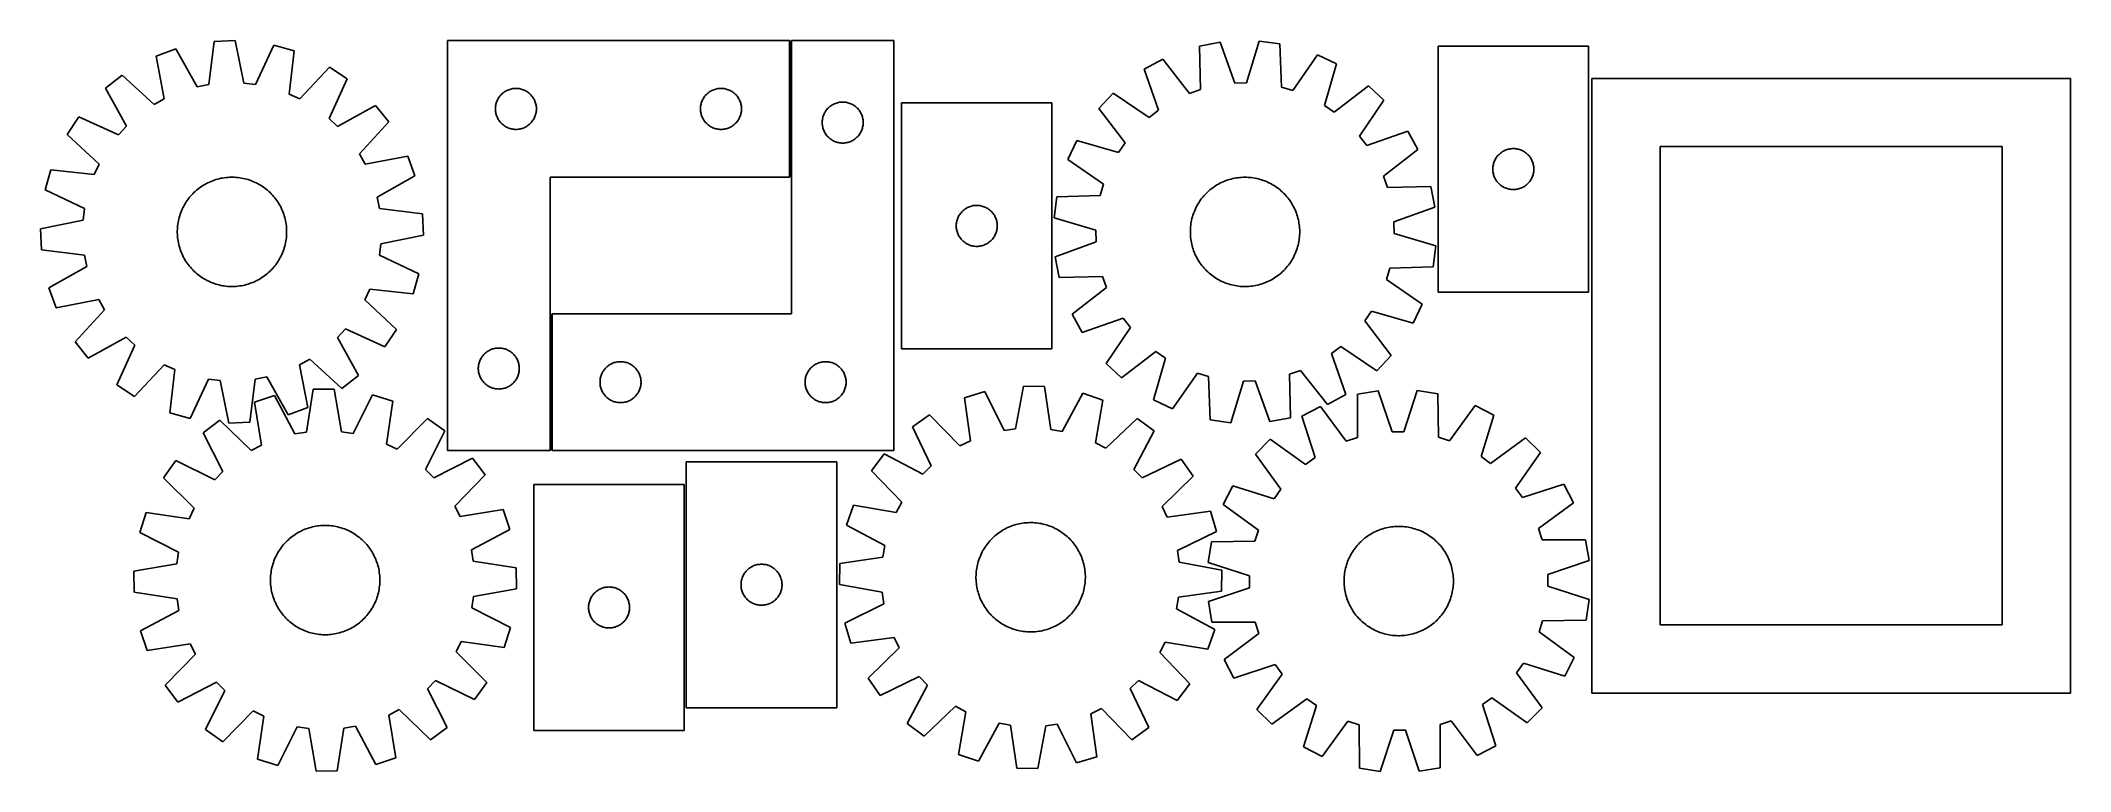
# Model space of a CAD drawing. Header units: millimetres. Extents: x 7 to 1491, y 7 to 542.
import ezdxf

# ---------------------------------------------------------------- set-up
doc = ezdxf.new("R2010")
doc.units = ezdxf.units.MM
doc.layers.add('COMMON', color=5, linetype='CONTINUOUS', true_color=0x0000ff)
doc.layers.add('CUT', color=7, linetype='CONTINUOUS', true_color=0x000000)

msp = doc.modelspace()

# ---------------------------------------------------------------- linework, layer by layer
at = {"layer": 'COMMON'}
for p, q in [((555.227523, 441.636017), (555.227523, 541.636017)), ((380.227523, 241.636017), (380.227523, 341.636017))]:
    msp.add_line(p, q, dxfattribs=at)
at = {"layer": 'CUT'}
for p, q in [((105.745709, 535.487148), (91.30665, 530.172628)), ((121.398344, 507.847145), (105.745709, 535.487148)), ((133.740369, 541.033754), (129.809189, 509.513593)), ((149.115007, 541.626248), (133.740369, 541.033754)), ((155.460316, 510.502113), (149.115007, 541.626248)), ((177.453506, 538.250559), (163.974467, 509.487905)), ((192.258747, 534.06303), (177.453506, 538.250559)), ((304.477521, 541.636017), (304.477521, 241.636017)), ((554.477521, 541.636017), (304.477521, 541.636017)), ((554.477521, 441.636017), (554.477521, 541.636017)), ((630.977523, 541.636017), (555.977523, 541.636017)), ((555.977523, 541.636017), (555.977523, 341.636017)), ((630.977523, 241.636017), (630.977523, 541.636017)), ((869.543739, 540.423291), (854.42138, 537.58695)), ((854.42138, 537.58695), (855.145815, 505.830849)), ((880.376037, 510.563015), (869.543739, 540.423291)), ((898.071138, 541.231566), (888.946941, 510.805857)), ((913.329833, 539.256021), (898.071138, 541.231566)), ((914.404628, 507.509847), (913.329833, 539.256021)), ((1138.993377, 537.589631), (1028.993377, 537.589631)), ((1028.993377, 537.589631), (1028.993377, 357.589631)), ((1138.993377, 357.589631), (1138.993377, 537.589631)), ((91.30665, 530.172628), (97.308141, 498.980372)), ((188.675608, 502.501409), (192.258747, 534.06303)), ((218.167116, 522.09548), (196.459638, 498.905823)), ((230.953718, 513.537832), (218.167116, 522.09548)), ((827.539982, 528.002783), (814.034242, 520.632197)), ((814.034242, 520.632197), (824.536395, 490.654213)), ((847.069443, 502.951337), (827.539982, 528.002783)), ((940.710773, 531.209286), (922.631084, 505.092248)), ((954.612177, 524.615234), (940.710773, 531.209286)), ((945.82426, 494.090699), (954.612177, 524.615234)), ((66.396142, 516.246666), (54.306058, 506.730343)), ((54.306058, 506.730343), (69.652752, 478.919307)), ((89.823913, 494.796391), (66.396142, 516.246666)), ((129.809189, 509.513593), (121.398344, 507.847145)), ((163.974467, 509.487905), (155.460316, 510.502113)), ((217.792874, 484.628199), (230.953718, 513.537832)), ((347.0893, 504.690296), (347.771115, 505.053323)), ((347.771115, 505.053323), (348.470713, 505.380771)), ((348.470713, 505.380771), (349.18624, 505.67177)), ((349.18624, 505.67177), (349.915799, 505.925548)), ((349.915799, 505.925548), (350.657455, 506.141433)), ((350.657455, 506.141433), (351.40924, 506.318853)), ((351.40924, 506.318853), (352.169163, 506.457336)), ((352.169163, 506.457336), (352.935206, 506.556515)), ((352.935206, 506.556515), (353.70534, 506.616129)), ((353.70534, 506.616129), (354.477521, 506.636017)), ((354.477521, 506.636017), (355.249703, 506.616129)), ((355.249703, 506.616129), (356.019836, 506.556515)), ((356.019836, 506.556515), (356.78588, 506.457336)), ((356.78588, 506.457336), (357.545802, 506.318853)), ((357.545802, 506.318853), (358.297588, 506.141433)), ((358.297588, 506.141433), (359.039244, 505.925548)), ((359.039244, 505.925548), (359.768803, 505.67177)), ((359.768803, 505.67177), (360.48433, 505.380771)), ((360.48433, 505.380771), (361.183928, 505.053323)), ((361.183928, 505.053323), (361.865742, 504.690296)), ((497.0893, 504.690296), (497.771115, 505.053323)), ((497.771115, 505.053323), (498.470713, 505.380771)), ((498.470713, 505.380771), (499.18624, 505.67177)), ((499.18624, 505.67177), (499.915799, 505.925548)), ((499.915799, 505.925548), (500.657455, 506.141433)), ((500.657455, 506.141433), (501.40924, 506.318853)), ((501.40924, 506.318853), (502.169163, 506.457336)), ((502.169163, 506.457336), (502.935206, 506.556515)), ((502.935206, 506.556515), (503.70534, 506.616129)), ((503.70534, 506.616129), (504.477521, 506.636017)), ((504.477521, 506.636017), (505.249703, 506.616129)), ((505.249703, 506.616129), (506.019836, 506.556515)), ((506.019836, 506.556515), (506.78588, 506.457336)), ((506.78588, 506.457336), (507.545802, 506.318853)), ((507.545802, 506.318853), (508.297588, 506.141433)), ((508.297588, 506.141433), (509.039244, 505.925548)), ((509.039244, 505.925548), (509.768803, 505.67177)), ((509.768803, 505.67177), (510.48433, 505.380771)), ((510.48433, 505.380771), (511.183928, 505.053323)), ((511.183928, 505.053323), (511.865742, 504.690296)), ((855.145815, 505.830849), (847.069443, 502.951337)), ((888.946941, 510.805857), (880.376037, 510.563015)), ((922.631084, 505.092248), (914.404628, 507.509847)), ((978.16642, 508.501158), (952.901006, 489.249311)), ((989.349767, 497.934073), (978.16642, 508.501158)), ((1491.438766, 513.996384), (1141.438766, 513.996384)), ((1141.438766, 513.996384), (1141.438766, 63.996384)), ((1491.438766, 63.996384), (1491.438766, 513.996384)), ((97.308141, 498.980372), (89.823913, 494.796391)), ((196.459638, 498.905823), (188.675608, 502.501409)), ((251.895865, 494.14989), (224.08483, 478.803195)), ((261.412189, 482.059806), (251.895865, 494.14989)), ((339.482494, 492.022236), (339.522258, 492.793649)), ((339.482494, 491.249799), (339.482494, 492.022236)), ((339.522258, 490.478385), (339.482494, 491.249799)), ((339.522258, 492.793649), (339.601681, 493.561993)), ((339.601681, 489.710042), (339.522258, 490.478385)), ((339.601681, 493.561993), (339.720552, 494.325229)), ((339.720552, 494.325229), (339.878556, 495.081333)), ((339.878556, 495.081333), (340.075273, 495.828302)), ((340.075273, 495.828302), (340.310183, 496.564153)), ((340.310183, 496.564153), (340.582662, 497.286936)), ((340.582662, 497.286936), (340.891987, 497.994733)), ((340.891987, 497.994733), (341.237339, 498.685668)), ((341.237339, 498.685668), (341.617802, 499.357909)), ((341.617802, 499.357909), (342.032366, 500.009673)), ((342.032366, 500.009673), (342.479933, 500.639231)), ((342.479933, 500.639231), (342.959315, 501.244915)), ((342.959315, 501.244915), (343.469241, 501.825117)), ((343.469241, 501.825117), (344.008359, 502.3783)), ((344.008359, 502.3783), (344.57524, 502.902996)), ((344.57524, 502.902996), (345.168379, 503.397814)), ((345.168379, 503.397814), (345.786205, 503.861442)), ((345.786205, 503.861442), (346.427078, 504.292651)), ((346.427078, 504.292651), (347.0893, 504.690296)), ((361.865742, 504.690296), (362.527964, 504.292651)), ((362.527964, 504.292651), (363.168838, 503.861442)), ((363.168838, 503.861442), (363.786664, 503.397814)), ((363.786664, 503.397814), (364.379803, 502.902996)), ((364.379803, 502.902996), (364.946684, 502.3783)), ((364.946684, 502.3783), (365.485802, 501.825117)), ((365.485802, 501.825117), (365.995728, 501.244915)), ((365.995728, 501.244915), (366.47511, 500.639231)), ((366.47511, 500.639231), (366.922677, 500.009673)), ((366.922677, 500.009673), (367.337241, 499.357909)), ((367.337241, 499.357909), (367.717703, 498.685668)), ((367.717703, 498.685668), (368.063055, 497.994733)), ((368.063055, 497.994733), (368.372381, 497.286936)), ((368.372381, 497.286936), (368.64486, 496.564153)), ((368.64486, 496.564153), (368.87977, 495.828302)), ((368.87977, 495.828302), (369.076487, 495.081333)), ((369.076487, 495.081333), (369.234491, 494.325229)), ((369.234491, 494.325229), (369.353362, 493.561993)), ((369.353362, 493.561993), (369.432784, 492.793649)), ((369.432784, 490.478385), (369.353362, 489.710042)), ((369.432784, 492.793649), (369.472548, 492.022236)), ((369.472548, 491.249799), (369.432784, 490.478385)), ((369.472548, 492.022236), (369.472548, 491.249799)), ((489.482494, 492.022236), (489.522258, 492.793649)), ((489.482494, 491.249799), (489.482494, 492.022236)), ((489.522258, 490.478385), (489.482494, 491.249799)), ((489.522258, 492.793649), (489.601681, 493.561993)), ((489.601681, 489.710042), (489.522258, 490.478385)), ((489.601681, 493.561993), (489.720552, 494.325229)), ((489.720552, 494.325229), (489.878556, 495.081333)), ((489.878556, 495.081333), (490.075273, 495.828302)), ((490.075273, 495.828302), (490.310183, 496.564153)), ((490.310183, 496.564153), (490.582662, 497.286936)), ((490.582662, 497.286936), (490.891987, 497.994733)), ((490.891987, 497.994733), (491.237339, 498.685668)), ((491.237339, 498.685668), (491.617802, 499.357909)), ((491.617802, 499.357909), (492.032366, 500.009673)), ((492.032366, 500.009673), (492.479933, 500.639231)), ((492.479933, 500.639231), (492.959315, 501.244915)), ((492.959315, 501.244915), (493.469241, 501.825117)), ((493.469241, 501.825117), (494.008359, 502.3783)), ((494.008359, 502.3783), (494.57524, 502.902996)), ((494.57524, 502.902996), (495.168379, 503.397814)), ((495.168379, 503.397814), (495.786205, 503.861442)), ((495.786205, 503.861442), (496.427078, 504.292651)), ((496.427078, 504.292651), (497.0893, 504.690296)), ((511.865742, 504.690296), (512.527964, 504.292651)), ((512.527964, 504.292651), (513.168838, 503.861442)), ((513.168838, 503.861442), (513.786664, 503.397814)), ((513.786664, 503.397814), (514.379803, 502.902996)), ((514.379803, 502.902996), (514.946684, 502.3783)), ((514.946684, 502.3783), (515.485802, 501.825117)), ((515.485802, 501.825117), (515.995728, 501.244915)), ((515.995728, 501.244915), (516.47511, 500.639231)), ((516.47511, 500.639231), (516.922677, 500.009673)), ((516.922677, 500.009673), (517.337241, 499.357909)), ((517.337241, 499.357909), (517.717703, 498.685668)), ((517.717703, 498.685668), (518.063055, 497.994733)), ((518.063055, 497.994733), (518.372381, 497.286936)), ((518.372381, 497.286936), (518.64486, 496.564153)), ((518.64486, 496.564153), (518.87977, 495.828302)), ((518.87977, 495.828302), (519.076487, 495.081333)), ((519.076487, 495.081333), (519.234491, 494.325229)), ((519.234491, 494.325229), (519.353362, 493.561993)), ((519.353362, 493.561993), (519.432784, 492.793649)), ((519.432784, 490.478385), (519.353362, 489.710042)), ((519.432784, 492.793649), (519.472548, 492.022236)), ((519.472548, 491.249799), (519.432784, 490.478385)), ((519.472548, 492.022236), (519.472548, 491.249799)), ((580.617804, 489.357909), (581.032368, 490.009673)), ((581.032368, 490.009673), (581.479935, 490.639231)), ((581.479935, 490.639231), (581.959317, 491.244915)), ((581.959317, 491.244915), (582.469243, 491.825117)), ((582.469243, 491.825117), (583.008361, 492.3783)), ((583.008361, 492.3783), (583.575242, 492.902996)), ((583.575242, 492.902996), (584.168381, 493.397814)), ((584.168381, 493.397814), (584.786207, 493.861442)), ((584.786207, 493.861442), (585.42708, 494.292651)), ((585.42708, 494.292651), (586.089302, 494.690296)), ((586.089302, 494.690296), (586.771117, 495.053323)), ((586.771117, 495.053323), (587.470715, 495.380771)), ((587.470715, 495.380771), (588.186242, 495.67177)), ((588.186242, 495.67177), (588.915801, 495.925548)), ((588.915801, 495.925548), (589.657457, 496.141433)), ((589.657457, 496.141433), (590.409242, 496.318853)), ((590.409242, 496.318853), (591.169165, 496.457336)), ((591.169165, 496.457336), (591.935208, 496.556515)), ((591.935208, 496.556515), (592.705342, 496.616129)), ((592.705342, 496.616129), (593.477523, 496.636017)), ((593.477523, 496.636017), (594.249705, 496.616129)), ((594.249705, 496.616129), (595.019838, 496.556515)), ((595.019838, 496.556515), (595.785882, 496.457336)), ((595.785882, 496.457336), (596.545804, 496.318853)), ((596.545804, 496.318853), (597.29759, 496.141433)), ((597.29759, 496.141433), (598.039246, 495.925548)), ((598.039246, 495.925548), (598.768805, 495.67177)), ((598.768805, 495.67177), (599.484332, 495.380771)), ((599.484332, 495.380771), (600.18393, 495.053323)), ((600.18393, 495.053323), (600.865744, 494.690296)), ((600.865744, 494.690296), (601.527966, 494.292651)), ((601.527966, 494.292651), (602.16884, 493.861442)), ((602.16884, 493.861442), (602.786666, 493.397814)), ((602.786666, 493.397814), (603.379805, 492.902996)), ((603.379805, 492.902996), (603.946686, 492.3783)), ((603.946686, 492.3783), (604.485804, 491.825117)), ((604.485804, 491.825117), (604.99573, 491.244915)), ((604.99573, 491.244915), (605.475112, 490.639231)), ((605.475112, 490.639231), (605.922679, 490.009673)), ((605.922679, 490.009673), (606.337243, 489.357909)), ((636.542014, 496.015895), (636.542014, 316.015895)), ((746.542014, 496.015895), (636.542014, 496.015895)), ((746.542014, 316.015895), (746.542014, 496.015895)), ((791.430184, 503.210304), (780.863099, 492.026956)), ((780.863099, 492.026956), (800.114946, 466.761543)), ((817.745127, 485.419898), (791.430184, 503.210304)), ((824.536395, 490.654213), (817.745127, 485.419898)), ((952.901006, 489.249311), (945.82426, 494.090699)), ((971.559362, 471.61913), (989.349767, 497.934073)), ((34.918115, 485.788196), (26.360468, 473.001593)), ((63.827749, 472.627351), (34.918115, 485.788196)), ((69.652752, 478.919307), (63.827749, 472.627351)), ((224.08483, 478.803195), (217.792874, 484.628199)), ((239.961914, 458.632035), (261.412189, 482.059806)), ((339.720552, 488.946806), (339.601681, 489.710042)), ((339.878556, 488.190701), (339.720552, 488.946806)), ((340.075273, 487.443733), (339.878556, 488.190701)), ((340.310183, 486.707882), (340.075273, 487.443733)), ((340.582662, 485.985099), (340.310183, 486.707882)), ((340.891987, 485.277301), (340.582662, 485.985099)), ((341.237339, 484.586366), (340.891987, 485.277301)), ((341.617802, 483.914125), (341.237339, 484.586366)), ((342.032366, 483.262361), (341.617802, 483.914125)), ((342.479933, 482.632803), (342.032366, 483.262361)), ((342.959315, 482.02712), (342.479933, 482.632803)), ((343.469241, 481.446917), (342.959315, 482.02712)), ((344.008359, 480.893734), (343.469241, 481.446917)), ((344.57524, 480.369038), (344.008359, 480.893734)), ((345.168379, 479.87422), (344.57524, 480.369038)), ((345.786205, 479.410592), (345.168379, 479.87422)), ((346.427078, 478.979384), (345.786205, 479.410592)), ((347.0893, 478.581739), (346.427078, 478.979384)), ((347.771115, 478.218711), (347.0893, 478.581739)), ((348.470713, 477.891264), (347.771115, 478.218711)), ((349.18624, 477.600265), (348.470713, 477.891264)), ((349.915799, 477.346487), (349.18624, 477.600265)), ((350.657455, 477.130601), (349.915799, 477.346487)), ((351.40924, 476.953182), (350.657455, 477.130601)), ((352.169163, 476.814699), (351.40924, 476.953182)), ((352.935206, 476.715519), (352.169163, 476.814699)), ((353.70534, 476.655906), (352.935206, 476.715519)), ((354.477521, 476.636017), (353.70534, 476.655906)), ((355.249703, 476.655906), (354.477521, 476.636017)), ((356.019836, 476.715519), (355.249703, 476.655906)), ((356.78588, 476.814699), (356.019836, 476.715519)), ((357.545802, 476.953182), (356.78588, 476.814699)), ((358.297588, 477.130601), (357.545802, 476.953182)), ((359.039244, 477.346487), (358.297588, 477.130601)), ((359.768803, 477.600265), (359.039244, 477.346487)), ((360.48433, 477.891264), (359.768803, 477.600265)), ((361.183928, 478.218711), (360.48433, 477.891264)), ((361.865742, 478.581739), (361.183928, 478.218711)), ((362.527964, 478.979384), (361.865742, 478.581739)), ((363.168838, 479.410592), (362.527964, 478.979384)), ((363.786664, 479.87422), (363.168838, 479.410592)), ((364.379803, 480.369038), (363.786664, 479.87422)), ((364.946684, 480.893734), (364.379803, 480.369038)), ((365.485802, 481.446917), (364.946684, 480.893734)), ((365.995728, 482.02712), (365.485802, 481.446917)), ((366.47511, 482.632803), (365.995728, 482.02712)), ((366.922677, 483.262361), (366.47511, 482.632803)), ((367.337241, 483.914125), (366.922677, 483.262361)), ((367.717703, 484.586366), (367.337241, 483.914125)), ((368.063055, 485.277301), (367.717703, 484.586366)), ((368.372381, 485.985099), (368.063055, 485.277301)), ((368.64486, 486.707882), (368.372381, 485.985099)), ((368.87977, 487.443733), (368.64486, 486.707882)), ((369.076487, 488.190701), (368.87977, 487.443733)), ((369.234491, 488.946806), (369.076487, 488.190701)), ((369.353362, 489.710042), (369.234491, 488.946806)), ((489.720552, 488.946806), (489.601681, 489.710042)), ((489.878556, 488.190701), (489.720552, 488.946806)), ((490.075273, 487.443733), (489.878556, 488.190701)), ((490.310183, 486.707882), (490.075273, 487.443733)), ((490.582662, 485.985099), (490.310183, 486.707882)), ((490.891987, 485.277301), (490.582662, 485.985099)), ((491.237339, 484.586366), (490.891987, 485.277301)), ((491.617802, 483.914125), (491.237339, 484.586366)), ((492.032366, 483.262361), (491.617802, 483.914125)), ((492.479933, 482.632803), (492.032366, 483.262361)), ((492.959315, 482.02712), (492.479933, 482.632803)), ((493.469241, 481.446917), (492.959315, 482.02712)), ((494.008359, 480.893734), (493.469241, 481.446917)), ((494.57524, 480.369038), (494.008359, 480.893734)), ((495.168379, 479.87422), (494.57524, 480.369038)), ((495.786205, 479.410592), (495.168379, 479.87422)), ((496.427078, 478.979384), (495.786205, 479.410592)), ((497.0893, 478.581739), (496.427078, 478.979384)), ((497.771115, 478.218711), (497.0893, 478.581739)), ((498.470713, 477.891264), (497.771115, 478.218711)), ((499.18624, 477.600265), (498.470713, 477.891264)), ((499.915799, 477.346487), (499.18624, 477.600265)), ((500.657455, 477.130601), (499.915799, 477.346487)), ((501.40924, 476.953182), (500.657455, 477.130601)), ((502.169163, 476.814699), (501.40924, 476.953182)), ((502.935206, 476.715519), (502.169163, 476.814699)), ((503.70534, 476.655906), (502.935206, 476.715519)), ((504.477521, 476.636017), (503.70534, 476.655906)), ((505.249703, 476.655906), (504.477521, 476.636017)), ((506.019836, 476.715519), (505.249703, 476.655906)), ((506.78588, 476.814699), (506.019836, 476.715519)), ((507.545802, 476.953182), (506.78588, 476.814699)), ((508.297588, 477.130601), (507.545802, 476.953182)), ((509.039244, 477.346487), (508.297588, 477.130601)), ((509.768803, 477.600265), (509.039244, 477.346487)), ((510.48433, 477.891264), (509.768803, 477.600265)), ((511.183928, 478.218711), (510.48433, 477.891264)), ((511.865742, 478.581739), (511.183928, 478.218711)), ((512.527964, 478.979384), (511.865742, 478.581739)), ((513.168838, 479.410592), (512.527964, 478.979384)), ((513.786664, 479.87422), (513.168838, 479.410592)), ((514.379803, 480.369038), (513.786664, 479.87422)), ((514.946684, 480.893734), (514.379803, 480.369038)), ((515.485802, 481.446917), (514.946684, 480.893734)), ((515.995728, 482.02712), (515.485802, 481.446917)), ((516.47511, 482.632803), (515.995728, 482.02712)), ((516.922677, 483.262361), (516.47511, 482.632803)), ((517.337241, 483.914125), (516.922677, 483.262361)), ((517.717703, 484.586366), (517.337241, 483.914125)), ((518.063055, 485.277301), (517.717703, 484.586366)), ((518.372381, 485.985099), (518.063055, 485.277301)), ((518.64486, 486.707882), (518.372381, 485.985099)), ((518.87977, 487.443733), (518.64486, 486.707882)), ((519.076487, 488.190701), (518.87977, 487.443733)), ((519.234491, 488.946806), (519.076487, 488.190701)), ((519.353362, 489.710042), (519.234491, 488.946806)), ((578.482496, 482.022236), (578.52226, 482.793649)), ((578.482496, 481.249799), (578.482496, 482.022236)), ((578.52226, 480.478385), (578.482496, 481.249799)), ((578.52226, 482.793649), (578.601683, 483.561993)), ((578.601683, 479.710042), (578.52226, 480.478385)), ((578.601683, 483.561993), (578.720554, 484.325229)), ((578.720554, 478.946806), (578.601683, 479.710042)), ((578.720554, 484.325229), (578.878558, 485.081333)), ((578.878558, 478.190701), (578.720554, 478.946806)), ((578.878558, 485.081333), (579.075275, 485.828302)), ((579.075275, 477.443733), (578.878558, 478.190701)), ((579.075275, 485.828302), (579.310185, 486.564153)), ((579.310185, 476.707882), (579.075275, 477.443733)), ((579.310185, 486.564153), (579.582664, 487.286936)), ((579.582664, 475.985099), (579.310185, 476.707882)), ((579.582664, 487.286936), (579.891989, 487.994733)), ((579.891989, 475.277301), (579.582664, 475.985099)), ((579.891989, 487.994733), (580.237341, 488.685668)), ((580.237341, 474.586366), (579.891989, 475.277301)), ((580.237341, 488.685668), (580.617804, 489.357909)), ((606.337243, 489.357909), (606.717705, 488.685668)), ((606.717705, 488.685668), (607.063057, 487.994733)), ((607.063057, 475.277301), (606.717705, 474.586366)), ((607.063057, 487.994733), (607.372383, 487.286936)), ((607.372383, 475.985099), (607.063057, 475.277301)), ((607.372383, 487.286936), (607.644862, 486.564153)), ((607.644862, 476.707882), (607.372383, 475.985099)), ((607.644862, 486.564153), (607.879772, 485.828302)), ((607.879772, 477.443733), (607.644862, 476.707882)), ((607.879772, 485.828302), (608.076489, 485.081333)), ((608.076489, 478.190701), (607.879772, 477.443733)), ((608.076489, 485.081333), (608.234493, 484.325229)), ((608.234493, 478.946806), (608.076489, 478.190701)), ((608.234493, 484.325229), (608.353364, 483.561993)), ((608.353364, 479.710042), (608.234493, 478.946806)), ((608.353364, 483.561993), (608.432786, 482.793649)), ((608.432786, 480.478385), (608.353364, 479.710042)), ((608.432786, 482.793649), (608.47255, 482.022236)), ((608.47255, 481.249799), (608.432786, 480.478385)), ((608.47255, 482.022236), (608.47255, 481.249799)), ((1006.77166, 475.330015), (976.793676, 464.827862)), ((1014.142247, 461.824275), (1006.77166, 475.330015)), ((26.360468, 473.001593), (49.550124, 451.294116)), ((580.617804, 473.914125), (580.237341, 474.586366)), ((581.032368, 473.262361), (580.617804, 473.914125)), ((581.479935, 472.632803), (581.032368, 473.262361)), ((581.959317, 472.02712), (581.479935, 472.632803)), ((582.469243, 471.446917), (581.959317, 472.02712)), ((583.008361, 470.893734), (582.469243, 471.446917)), ((583.575242, 470.369038), (583.008361, 470.893734)), ((584.168381, 469.87422), (583.575242, 470.369038)), ((584.786207, 469.410592), (584.168381, 469.87422)), ((585.42708, 468.979384), (584.786207, 469.410592)), ((586.089302, 468.581739), (585.42708, 468.979384)), ((586.771117, 468.218711), (586.089302, 468.581739)), ((587.470715, 467.891264), (586.771117, 468.218711)), ((588.186242, 467.600265), (587.470715, 467.891264)), ((588.915801, 467.346487), (588.186242, 467.600265)), ((589.657457, 467.130601), (588.915801, 467.346487)), ((590.409242, 466.953182), (589.657457, 467.130601)), ((591.169165, 466.814699), (590.409242, 466.953182)), ((591.935208, 466.715519), (591.169165, 466.814699)), ((592.705342, 466.655906), (591.935208, 466.715519)), ((593.477523, 466.636017), (592.705342, 466.655906)), ((594.249705, 466.655906), (593.477523, 466.636017)), ((595.019838, 466.715519), (594.249705, 466.655906)), ((595.785882, 466.814699), (595.019838, 466.715519)), ((596.545804, 466.953182), (595.785882, 466.814699)), ((597.29759, 467.130601), (596.545804, 466.953182)), ((598.039246, 467.346487), (597.29759, 467.130601)), ((598.768805, 467.600265), (598.039246, 467.346487)), ((599.484332, 467.891264), (598.768805, 467.600265)), ((600.18393, 468.218711), (599.484332, 467.891264)), ((600.865744, 468.581739), (600.18393, 468.218711)), ((601.527966, 468.979384), (600.865744, 468.581739)), ((602.16884, 469.410592), (601.527966, 468.979384)), ((602.786666, 469.87422), (602.16884, 469.410592)), ((603.379805, 470.369038), (602.786666, 469.87422)), ((603.946686, 470.893734), (603.379805, 470.369038)), ((604.485804, 471.446917), (603.946686, 470.893734)), ((604.99573, 472.02712), (604.485804, 471.446917)), ((605.475112, 472.632803), (604.99573, 472.02712)), ((605.922679, 473.262361), (605.475112, 472.632803)), ((606.337243, 473.914125), (605.922679, 473.262361)), ((606.717705, 474.586366), (606.337243, 473.914125)), ((764.749023, 468.472713), (758.154971, 454.571309)), ((795.273558, 459.684797), (764.749023, 468.472713)), ((800.114946, 466.761543), (795.273558, 459.684797)), ((976.793676, 464.827862), (971.559362, 471.61913)), ((989.090801, 442.294814), (1014.142247, 461.824275)), ((1075.302061, 459.815056), (1075.942934, 460.246264)), ((1075.942934, 460.246264), (1076.605156, 460.643909)), ((1076.605156, 460.643909), (1077.28697, 461.006937)), ((1077.28697, 461.006937), (1077.986569, 461.334384)), ((1077.986569, 461.334384), (1078.702096, 461.625383)), ((1078.702096, 461.625383), (1079.431655, 461.879161)), ((1079.431655, 461.879161), (1080.17331, 462.095046)), ((1080.17331, 462.095046), (1080.925096, 462.272466)), ((1080.925096, 462.272466), (1081.685019, 462.410949)), ((1081.685019, 462.410949), (1082.451062, 462.510129)), ((1082.451062, 462.510129), (1083.221196, 462.569742)), ((1083.221196, 462.569742), (1083.993377, 462.589631)), ((1083.993377, 462.589631), (1084.765559, 462.569742)), ((1084.765559, 462.569742), (1085.535692, 462.510129)), ((1085.535692, 462.510129), (1086.301736, 462.410949)), ((1086.301736, 462.410949), (1087.061658, 462.272466)), ((1087.061658, 462.272466), (1087.813444, 462.095046)), ((1087.813444, 462.095046), (1088.5551, 461.879161)), ((1088.5551, 461.879161), (1089.284659, 461.625383)), ((1089.284659, 461.625383), (1090.000186, 461.334384)), ((1090.000186, 461.334384), (1090.699784, 461.006937)), ((1090.699784, 461.006937), (1091.381598, 460.643909)), ((1091.381598, 460.643909), (1092.04382, 460.246264)), ((1092.04382, 460.246264), (1092.684694, 459.815056)), ((1441.438766, 463.996384), (1191.438766, 463.996384)), ((1191.438766, 463.996384), (1191.438766, 113.996384)), ((1441.438766, 113.996384), (1441.438766, 463.996384)), ((14.392918, 447.093224), (10.205389, 432.287984)), ((45.954538, 443.510085), (14.392918, 447.093224)), ((49.550124, 451.294116), (45.954538, 443.510085)), ((244.145894, 451.147806), (239.961914, 458.632035)), ((275.338151, 457.149298), (244.145894, 451.147806)), ((280.65267, 442.710239), (275.338151, 457.149298)), ((758.154971, 454.571309), (784.272009, 436.491621)), ((1068.99835, 447.975849), (1069.038114, 448.747262)), ((1068.99835, 447.203412), (1068.99835, 447.975849)), ((1069.038114, 446.431999), (1068.99835, 447.203412)), ((1069.038114, 448.747262), (1069.117537, 449.515606)), ((1069.117537, 445.663655), (1069.038114, 446.431999)), ((1069.117537, 449.515606), (1069.236408, 450.278842)), ((1069.236408, 444.900419), (1069.117537, 445.663655)), ((1069.236408, 450.278842), (1069.394412, 451.034947)), ((1069.394412, 451.034947), (1069.591129, 451.781915)), ((1069.591129, 451.781915), (1069.826039, 452.517766)), ((1069.826039, 452.517766), (1070.098518, 453.240549)), ((1070.098518, 453.240549), (1070.407843, 453.948346)), ((1070.407843, 453.948346), (1070.753195, 454.639282)), ((1070.753195, 454.639282), (1071.133658, 455.311523)), ((1071.133658, 455.311523), (1071.548222, 455.963286)), ((1071.548222, 455.963286), (1071.995789, 456.592845)), ((1071.995789, 456.592845), (1072.475171, 457.198528)), ((1072.475171, 457.198528), (1072.985097, 457.778731)), ((1072.985097, 457.778731), (1073.524215, 458.331913)), ((1073.524215, 458.331913), (1074.091095, 458.856609)), ((1074.091095, 458.856609), (1074.684235, 459.351428)), ((1074.684235, 459.351428), (1075.302061, 459.815056)), ((1092.684694, 459.815056), (1093.30252, 459.351428)), ((1093.30252, 459.351428), (1093.895659, 458.856609)), ((1093.895659, 458.856609), (1094.46254, 458.331913)), ((1094.46254, 458.331913), (1095.001658, 457.778731)), ((1095.001658, 457.778731), (1095.511584, 457.198528)), ((1095.511584, 457.198528), (1095.990966, 456.592845)), ((1095.990966, 456.592845), (1096.438532, 455.963286)), ((1096.438532, 455.963286), (1096.853097, 455.311523)), ((1096.853097, 455.311523), (1097.233559, 454.639282)), ((1097.233559, 454.639282), (1097.578911, 453.948346)), ((1097.578911, 453.948346), (1097.888237, 453.240549)), ((1097.888237, 453.240549), (1098.160716, 452.517766)), ((1098.160716, 452.517766), (1098.395625, 451.781915)), ((1098.395625, 451.781915), (1098.592343, 451.034947)), ((1098.592343, 451.034947), (1098.750347, 450.278842)), ((1098.750347, 450.278842), (1098.869217, 449.515606)), ((1098.869217, 445.663655), (1098.750347, 444.900419)), ((1098.869217, 449.515606), (1098.94864, 448.747262)), ((1098.94864, 446.431999), (1098.869217, 445.663655)), ((1098.94864, 448.747262), (1098.988404, 447.975849)), ((1098.988404, 447.203412), (1098.94864, 446.431999)), ((1098.988404, 447.975849), (1098.988404, 447.203412)), ((10.205389, 432.287984), (38.968043, 418.808944)), ((118.995828, 430.391186), (119.912486, 431.250689)), ((119.912486, 431.250689), (120.855689, 432.080974)), ((120.855689, 432.080974), (121.824507, 432.881224)), ((121.824507, 432.881224), (122.817983, 433.650647)), ((122.817983, 433.650647), (123.835137, 434.388485)), ((123.835137, 434.388485), (124.874965, 435.094009)), ((124.874965, 435.094009), (125.936441, 435.766523)), ((125.936441, 435.766523), (127.018518, 436.405364)), ((127.018518, 436.405364), (128.120127, 437.009901)), ((128.120127, 437.009901), (129.240181, 437.579536)), ((129.240181, 437.579536), (130.377575, 438.113709)), ((130.377575, 438.113709), (131.531187, 438.611892)), ((131.531187, 438.611892), (132.699878, 439.073594)), ((132.699878, 439.073594), (133.882495, 439.498358)), ((133.882495, 439.498358), (135.07787, 439.885766)), ((135.07787, 439.885766), (136.284825, 440.235434)), ((136.284825, 440.235434), (137.502167, 440.547019)), ((137.502167, 440.547019), (138.728695, 440.820213)), ((138.728695, 440.820213), (139.9632, 441.054745)), ((139.9632, 441.054745), (141.204462, 441.250385)), ((141.204462, 441.250385), (142.451257, 441.40694)), ((142.451257, 441.40694), (143.702354, 441.524254)), ((143.702354, 441.524254), (144.956519, 441.602213)), ((144.956519, 441.602213), (146.212513, 441.640739)), ((146.212513, 441.640739), (147.469098, 441.639794)), ((147.469098, 441.639794), (148.725034, 441.59938)), ((148.725034, 441.59938), (149.97908, 441.519535)), ((149.97908, 441.519535), (151.229999, 441.400339)), ((151.229999, 441.400339), (152.476557, 441.24191)), ((152.476557, 441.24191), (153.717524, 441.044404)), ((153.717524, 441.044404), (154.951674, 440.808015)), ((154.951674, 440.808015), (156.177791, 440.532978)), ((156.177791, 440.532978), (157.394663, 440.219563)), ((157.394663, 440.219563), (158.60109, 439.868079)), ((158.60109, 439.868079), (159.795881, 439.478875)), ((159.795881, 439.478875), (160.977858, 439.052333)), ((160.977858, 439.052333), (162.145853, 438.588874)), ((162.145853, 438.588874), (163.298715, 438.088957)), ((163.298715, 438.088957), (164.435305, 437.553074)), ((164.435305, 437.553074), (165.554501, 436.981755)), ((165.554501, 436.981755), (166.6552, 436.375563)), ((166.6552, 436.375563), (167.736315, 435.735096)), ((167.736315, 435.735096), (168.796778, 435.060986)), ((168.796778, 435.060986), (169.835544, 434.353899)), ((169.835544, 434.353899), (170.851587, 433.614533)), ((170.851587, 433.614533), (171.843905, 432.843616)), ((171.843905, 432.843616), (172.811519, 432.041911)), ((172.811519, 432.041911), (173.753472, 431.210207)), ((173.753472, 431.210207), (174.668836, 430.349327)), ((253.012667, 427.057604), (280.65267, 442.710239)), ((379.477521, 241.636017), (379.477521, 441.636017)), ((379.477521, 441.636017), (554.477521, 441.636017)), ((784.272009, 436.491621), (781.85441, 428.265164)), ((859.33317, 429.761607), (860.231381, 430.64037)), ((860.231381, 430.64037), (861.156752, 431.490486)), ((861.156752, 431.490486), (862.108368, 432.311115)), ((862.108368, 432.311115), (863.085292, 433.101449)), ((863.085292, 433.101449), (864.086558, 433.860706)), ((864.086558, 433.860706), (865.11118, 434.588139)), ((865.11118, 434.588139), (866.158144, 435.283028)), ((866.158144, 435.283028), (867.22642, 435.944689)), ((867.22642, 435.944689), (868.314951, 436.572468)), ((868.314951, 436.572468), (869.422665, 437.165745)), ((869.422665, 437.165745), (870.548467, 437.723936)), ((870.548467, 437.723936), (871.691246, 438.246488)), ((871.691246, 438.246488), (872.849876, 438.732888)), ((872.849876, 438.732888), (874.023212, 439.182654)), ((874.023212, 439.182654), (875.210096, 439.595342)), ((875.210096, 439.595342), (876.409358, 439.970546)), ((876.409358, 439.970546), (877.619814, 440.307896)), ((877.619814, 440.307896), (878.840268, 440.607057)), ((878.840268, 440.607057), (880.069517, 440.867735)), ((880.069517, 440.867735), (881.306348, 441.089673)), ((881.306348, 441.089673), (882.54954, 441.272652)), ((882.54954, 441.272652), (883.797866, 441.416491)), ((883.797866, 441.416491), (885.050093, 441.521048)), ((885.050093, 441.521048), (886.304988, 441.58622)), ((886.304988, 441.58622), (887.56131, 441.611943)), ((887.56131, 441.611943), (888.81782, 441.598191)), ((888.81782, 441.598191), (890.073278, 441.544978)), ((890.073278, 441.544978), (891.326445, 441.452356)), ((891.326445, 441.452356), (892.576085, 441.320417)), ((892.576085, 441.320417), (893.820963, 441.149291)), ((893.820963, 441.149291), (895.059852, 440.939147)), ((895.059852, 440.939147), (896.291529, 440.690192)), ((896.291529, 440.690192), (897.514779, 440.402672)), ((897.514779, 440.402672), (898.728393, 440.07687)), ((898.728393, 440.07687), (899.931175, 439.713109)), ((899.931175, 439.713109), (901.121938, 439.311747)), ((901.121938, 439.311747), (902.299506, 438.873181)), ((902.299506, 438.873181), (903.462717, 438.397842)), ((903.462717, 438.397842), (904.610423, 437.886201)), ((904.610423, 437.886201), (905.741492, 437.338761)), ((905.741492, 437.338761), (906.854808, 436.756065)), ((906.854808, 436.756065), (907.949271, 436.138685)), ((907.949271, 436.138685), (909.023802, 435.487233)), ((909.023802, 435.487233), (910.07734, 434.80235)), ((910.07734, 434.80235), (911.108845, 434.084712)), ((911.108845, 434.084712), (912.1173, 433.335028)), ((912.1173, 433.335028), (913.101709, 432.554038)), ((913.101709, 432.554038), (914.061101, 431.742512)), ((914.061101, 431.742512), (914.994528, 430.901252)), ((914.994528, 430.901252), (915.901071, 430.031087)), ((991.970313, 434.218442), (989.090801, 442.294814)), ((1023.726413, 434.942877), (991.970313, 434.218442)), ((1026.562754, 419.820518), (1023.726413, 434.942877)), ((1069.394412, 444.144314), (1069.236408, 444.900419)), ((1069.591129, 443.397346), (1069.394412, 444.144314)), ((1069.826039, 442.661495), (1069.591129, 443.397346)), ((1070.098518, 441.938712), (1069.826039, 442.661495)), ((1070.407843, 441.230915), (1070.098518, 441.938712)), ((1070.753195, 440.539979), (1070.407843, 441.230915)), ((1071.133658, 439.867739), (1070.753195, 440.539979)), ((1071.548222, 439.215975), (1071.133658, 439.867739)), ((1071.995789, 438.586416), (1071.548222, 439.215975)), ((1072.475171, 437.980733), (1071.995789, 438.586416)), ((1072.985097, 437.40053), (1072.475171, 437.980733)), ((1073.524215, 436.847348), (1072.985097, 437.40053)), ((1074.091095, 436.322652), (1073.524215, 436.847348)), ((1074.684235, 435.827833), (1074.091095, 436.322652)), ((1075.302061, 435.364205), (1074.684235, 435.827833)), ((1075.942934, 434.932997), (1075.302061, 435.364205)), ((1076.605156, 434.535352), (1075.942934, 434.932997)), ((1077.28697, 434.172324), (1076.605156, 434.535352)), ((1077.986569, 433.844877), (1077.28697, 434.172324)), ((1078.702096, 433.553878), (1077.986569, 433.844877)), ((1079.431655, 433.3001), (1078.702096, 433.553878)), ((1080.17331, 433.084215), (1079.431655, 433.3001)), ((1080.925096, 432.906795), (1080.17331, 433.084215)), ((1081.685019, 432.768312), (1080.925096, 432.906795)), ((1082.451062, 432.669132), (1081.685019, 432.768312)), ((1083.221196, 432.609519), (1082.451062, 432.669132)), ((1083.993377, 432.589631), (1083.221196, 432.609519)), ((1084.765559, 432.609519), (1083.993377, 432.589631)), ((1085.535692, 432.669132), (1084.765559, 432.609519)), ((1086.301736, 432.768312), (1085.535692, 432.669132)), ((1087.061658, 432.906795), (1086.301736, 432.768312)), ((1087.813444, 433.084215), (1087.061658, 432.906795)), ((1088.5551, 433.3001), (1087.813444, 433.084215)), ((1089.284659, 433.553878), (1088.5551, 433.3001)), ((1090.000186, 433.844877), (1089.284659, 433.553878)), ((1090.699784, 434.172324), (1090.000186, 433.844877)), ((1091.381598, 434.535352), (1090.699784, 434.172324)), ((1092.04382, 434.932997), (1091.381598, 434.535352)), ((1092.684694, 435.364205), (1092.04382, 434.932997)), ((1093.30252, 435.827833), (1092.684694, 435.364205)), ((1093.895659, 436.322652), (1093.30252, 435.827833)), ((1094.46254, 436.847348), (1093.895659, 436.322652)), ((1095.001658, 437.40053), (1094.46254, 436.847348)), ((1095.511584, 437.980733), (1095.001658, 437.40053)), ((1095.990966, 438.586416), (1095.511584, 437.980733)), ((1096.438532, 439.215975), (1095.990966, 438.586416)), ((1096.853097, 439.867739), (1096.438532, 439.215975)), ((1097.233559, 440.539979), (1096.853097, 439.867739)), ((1097.578911, 441.230915), (1097.233559, 440.539979)), ((1097.888237, 441.938712), (1097.578911, 441.230915)), ((1098.160716, 442.661495), (1097.888237, 441.938712)), ((1098.395625, 443.397346), (1098.160716, 442.661495)), ((1098.592343, 444.144314), (1098.395625, 443.397346)), ((1098.750347, 444.900419), (1098.592343, 444.144314)), ((38.968043, 418.808944), (37.953835, 410.294794)), ((108.977073, 414.630359), (109.403615, 415.812335)), ((109.403615, 415.812335), (109.867073, 416.980331)), ((109.867073, 416.980331), (110.36699, 418.133192)), ((110.36699, 418.133192), (110.902873, 419.269782)), ((110.902873, 419.269782), (111.474193, 420.388979)), ((111.474193, 420.388979), (112.080385, 421.489677)), ((112.080385, 421.489677), (112.720852, 422.570792)), ((112.720852, 422.570792), (113.394962, 423.631256)), ((113.394962, 423.631256), (114.102049, 424.670022)), ((114.102049, 424.670022), (114.841415, 425.686065)), ((114.841415, 425.686065), (115.612332, 426.678383)), ((115.612332, 426.678383), (116.414037, 427.645996)), ((116.414037, 427.645996), (117.24574, 428.58795)), ((117.24574, 428.58795), (118.106621, 429.503314)), ((118.106621, 429.503314), (118.995828, 430.391186)), ((174.668836, 430.349327), (175.556708, 429.460119)), ((175.556708, 429.460119), (176.416211, 428.543461)), ((176.416211, 428.543461), (177.246497, 427.600258)), ((177.246497, 427.600258), (178.046746, 426.631441)), ((178.046746, 426.631441), (178.81617, 425.637965)), ((178.81617, 425.637965), (179.554008, 424.620811)), ((179.554008, 424.620811), (180.259532, 423.580983)), ((180.259532, 423.580983), (180.932046, 422.519506)), ((180.932046, 422.519506), (181.570887, 421.43743)), ((181.570887, 421.43743), (182.175423, 420.335821)), ((182.175423, 420.335821), (182.745059, 419.215767)), ((182.745059, 419.215767), (183.279232, 418.078372)), ((183.279232, 418.078372), (183.777415, 416.92476)), ((183.777415, 416.92476), (184.239116, 415.756069)), ((184.239116, 415.756069), (184.66388, 414.573453)), ((254.679115, 418.646759), (253.012667, 427.057604)), ((286.199277, 414.715579), (254.679115, 418.646759)), ((680.023808, 415.624793), (680.533734, 416.204995)), ((680.533734, 416.204995), (681.072852, 416.758178)), ((681.072852, 416.758178), (681.639733, 417.282874)), ((681.639733, 417.282874), (682.232872, 417.777692)), ((682.232872, 417.777692), (682.850698, 418.24132)), ((682.850698, 418.24132), (683.491572, 418.672529)), ((683.491572, 418.672529), (684.153793, 419.070174)), ((684.153793, 419.070174), (684.835608, 419.433201)), ((684.835608, 419.433201), (685.535206, 419.760649)), ((685.535206, 419.760649), (686.250733, 420.051648)), ((686.250733, 420.051648), (686.980292, 420.305426)), ((686.980292, 420.305426), (687.721948, 420.521311)), ((687.721948, 420.521311), (688.473733, 420.698731)), ((688.473733, 420.698731), (689.233656, 420.837214)), ((689.233656, 420.837214), (689.999699, 420.936393)), ((689.999699, 420.936393), (690.769833, 420.996007)), ((690.769833, 420.996007), (691.542014, 421.015895)), ((691.542014, 421.015895), (692.314196, 420.996007)), ((692.314196, 420.996007), (693.084329, 420.936393)), ((693.084329, 420.936393), (693.850373, 420.837214)), ((693.850373, 420.837214), (694.610295, 420.698731)), ((694.610295, 420.698731), (695.362081, 420.521311)), ((695.362081, 420.521311), (696.103737, 420.305426)), ((696.103737, 420.305426), (696.833296, 420.051648)), ((696.833296, 420.051648), (697.548823, 419.760649)), ((697.548823, 419.760649), (698.248421, 419.433201)), ((698.248421, 419.433201), (698.930235, 419.070174)), ((698.930235, 419.070174), (699.592457, 418.672529)), ((699.592457, 418.672529), (700.233331, 418.24132)), ((700.233331, 418.24132), (700.851157, 417.777692)), ((700.851157, 417.777692), (701.444296, 417.282874)), ((701.444296, 417.282874), (702.011177, 416.758178)), ((702.011177, 416.758178), (702.550295, 416.204995)), ((702.550295, 416.204995), (703.060221, 415.624793)), ((750.108236, 427.190369), (748.132691, 411.931674)), ((781.85441, 428.265164), (750.108236, 427.190369)), ((850.05251, 414.982474), (850.491076, 416.160042)), ((850.491076, 416.160042), (850.966415, 417.323253)), ((850.966415, 417.323253), (851.478056, 418.47096)), ((851.478056, 418.47096), (852.025496, 419.602029)), ((852.025496, 419.602029), (852.608192, 420.715344)), ((852.608192, 420.715344), (853.225572, 421.809807)), ((853.225572, 421.809807), (853.877024, 422.884338)), ((853.877024, 422.884338), (854.561907, 423.937876)), ((854.561907, 423.937876), (855.279545, 424.969381)), ((855.279545, 424.969381), (856.029229, 425.977836)), ((856.029229, 425.977836), (856.810219, 426.962245)), ((856.810219, 426.962245), (857.621745, 427.921637)), ((857.621745, 427.921637), (858.463005, 428.855065)), ((858.463005, 428.855065), (859.33317, 429.761607)), ((915.901071, 430.031087), (916.779834, 429.132876)), ((916.779834, 429.132876), (917.629949, 428.207505)), ((917.629949, 428.207505), (918.450579, 427.255889)), ((918.450579, 427.255889), (919.240912, 426.278965)), ((919.240912, 426.278965), (920.00017, 425.277699)), ((920.00017, 425.277699), (920.727603, 424.253077)), ((920.727603, 424.253077), (921.422492, 423.206113)), ((921.422492, 423.206113), (922.084153, 422.137837)), ((922.084153, 422.137837), (922.711931, 421.049306)), ((922.711931, 421.049306), (923.305209, 419.941592)), ((923.305209, 419.941592), (923.863399, 418.81579)), ((923.863399, 418.81579), (924.385952, 417.673011)), ((924.385952, 417.673011), (924.872351, 416.514381)), ((924.872351, 416.514381), (925.322117, 415.341045)), ((996.702479, 408.98822), (1026.562754, 419.820518)), ((37.953835, 410.294794), (6.829699, 403.949484)), ((6.829699, 403.949484), (7.422193, 388.574846)), ((106.815209, 401.046991), (106.816153, 402.303576)), ((106.853735, 399.790996), (106.815209, 401.046991)), ((106.816153, 402.303576), (106.856568, 403.559511)), ((106.856568, 403.559511), (106.936413, 404.813557)), ((106.936413, 404.813557), (107.055608, 406.064477)), ((107.055608, 406.064477), (107.214037, 407.311035)), ((107.214037, 407.311035), (107.411544, 408.552001)), ((107.411544, 408.552001), (107.647932, 409.786152)), ((107.647932, 409.786152), (107.92297, 411.012268)), ((107.92297, 411.012268), (108.236385, 412.22914)), ((108.236385, 412.22914), (108.587868, 413.435567)), ((108.587868, 413.435567), (108.977073, 414.630359)), ((184.66388, 414.573453), (185.051288, 413.378077)), ((185.051288, 413.378077), (185.400957, 412.171123)), ((185.400957, 412.171123), (185.712542, 410.953781)), ((185.712542, 410.953781), (185.985735, 409.727252)), ((185.985735, 409.727252), (186.220268, 408.492748)), ((186.220268, 408.492748), (186.415908, 407.251486)), ((186.415908, 407.251486), (186.572462, 406.004691)), ((186.572462, 406.004691), (186.689777, 404.753594)), ((186.689777, 404.753594), (186.767735, 403.499429)), ((186.805317, 400.986849), (186.764902, 399.730914)), ((186.767735, 403.499429), (186.806261, 402.243434)), ((186.806261, 402.243434), (186.805317, 400.986849)), ((286.791771, 399.340941), (286.199277, 414.715579)), ((676.546987, 406.402114), (676.586752, 407.173527)), ((676.546987, 405.629677), (676.546987, 406.402114)), ((676.586752, 404.858263), (676.546987, 405.629677)), ((676.586752, 407.173527), (676.666174, 407.941871)), ((676.666174, 404.08992), (676.586752, 404.858263)), ((676.666174, 407.941871), (676.785045, 408.705107)), ((676.785045, 403.326684), (676.666174, 404.08992)), ((676.785045, 408.705107), (676.943049, 409.461211)), ((676.943049, 402.570579), (676.785045, 403.326684)), ((676.943049, 409.461211), (677.139766, 410.20818)), ((677.139766, 401.823611), (676.943049, 402.570579)), ((677.139766, 410.20818), (677.374676, 410.944031)), ((677.374676, 401.08776), (677.139766, 401.823611)), ((677.374676, 410.944031), (677.647155, 411.666814)), ((677.647155, 400.364977), (677.374676, 401.08776)), ((677.647155, 411.666814), (677.95648, 412.374611)), ((677.95648, 412.374611), (678.301832, 413.065546)), ((678.301832, 413.065546), (678.682295, 413.737787)), ((678.682295, 413.737787), (679.096859, 414.389551)), ((679.096859, 414.389551), (679.544426, 415.019109)), ((679.544426, 415.019109), (680.023808, 415.624793)), ((703.060221, 415.624793), (703.539603, 415.019109)), ((703.539603, 415.019109), (703.98717, 414.389551)), ((703.98717, 414.389551), (704.401734, 413.737787)), ((704.401734, 413.737787), (704.782196, 413.065546)), ((704.782196, 413.065546), (705.127548, 412.374611)), ((705.127548, 412.374611), (705.436874, 411.666814)), ((705.436874, 411.666814), (705.709353, 410.944031)), ((705.709353, 401.08776), (705.436874, 400.364977)), ((705.709353, 410.944031), (705.944263, 410.20818)), ((705.944263, 401.823611), (705.709353, 401.08776)), ((705.944263, 410.20818), (706.14098, 409.461211)), ((706.14098, 402.570579), (705.944263, 401.823611)), ((706.14098, 409.461211), (706.298984, 408.705107)), ((706.298984, 403.326684), (706.14098, 402.570579)), ((706.298984, 408.705107), (706.417855, 407.941871)), ((706.417855, 404.08992), (706.298984, 403.326684)), ((706.417855, 407.941871), (706.497277, 407.173527)), ((706.497277, 404.858263), (706.417855, 404.08992)), ((706.497277, 407.173527), (706.537041, 406.402114)), ((706.537041, 405.629677), (706.497277, 404.858263)), ((706.537041, 406.402114), (706.537041, 405.629677)), ((748.132691, 411.931674), (778.5584, 402.807477)), ((778.5584, 402.807477), (778.801242, 394.236573)), ((847.752314, 401.421846), (847.766066, 402.678356)), ((847.778037, 400.165524), (847.752314, 401.421846)), ((847.766066, 402.678356), (847.819279, 403.933814)), ((847.819279, 403.933814), (847.911901, 405.186982)), ((847.911901, 405.186982), (848.04384, 406.436621)), ((848.04384, 406.436621), (848.214966, 407.6815)), ((848.214966, 407.6815), (848.42511, 408.920389)), ((848.42511, 408.920389), (848.674065, 410.152066)), ((848.674065, 410.152066), (848.961585, 411.375315)), ((848.961585, 411.375315), (849.287387, 412.58893)), ((849.287387, 412.58893), (849.651148, 413.791712)), ((849.651148, 413.791712), (850.05251, 414.982474)), ((925.322117, 415.341045), (925.734806, 414.154161)), ((925.734806, 414.154161), (926.11001, 412.954899)), ((926.11001, 412.954899), (926.447359, 411.744443)), ((926.447359, 411.744443), (926.74652, 410.523989)), ((926.74652, 410.523989), (927.007199, 409.29474)), ((927.007199, 409.29474), (927.229137, 408.057909)), ((927.229137, 408.057909), (927.412116, 406.814717)), ((927.412116, 406.814717), (927.555955, 405.566391)), ((927.555955, 405.566391), (927.660512, 404.314164)), ((927.660512, 404.314164), (927.725684, 403.059269)), ((927.725684, 403.059269), (927.751406, 401.802947)), ((927.751406, 401.802947), (927.737654, 400.546437)), ((996.945321, 400.417316), (996.702479, 408.98822)), ((7.422193, 388.574846), (38.942355, 384.643667)), ((106.931693, 398.536832), (106.853735, 399.790996)), ((107.049008, 397.285734), (106.931693, 398.536832)), ((107.205562, 396.038939), (107.049008, 397.285734)), ((107.401202, 394.797677), (107.205562, 396.038939)), ((107.635735, 393.563173), (107.401202, 394.797677)), ((107.908928, 392.336644), (107.635735, 393.563173)), ((108.220513, 391.119302), (107.908928, 392.336644)), ((108.570182, 389.912348), (108.220513, 391.119302)), ((108.95759, 388.716973), (108.570182, 389.912348)), ((109.382354, 387.534356), (108.95759, 388.716973)), ((109.844055, 386.365665), (109.382354, 387.534356)), ((110.342238, 385.212053), (109.844055, 386.365665)), ((183.754397, 386.310094), (183.25448, 385.157233)), ((184.217855, 387.47809), (183.754397, 386.310094)), ((184.644397, 388.660066), (184.217855, 387.47809)), ((185.033602, 389.854858), (184.644397, 388.660066)), ((185.385085, 391.061285), (185.033602, 389.854858)), ((185.6985, 392.278157), (185.385085, 391.061285)), ((185.973538, 393.504273), (185.6985, 392.278157)), ((186.209926, 394.738424), (185.973538, 393.504273)), ((186.407433, 395.97939), (186.209926, 394.738424)), ((186.565862, 397.225948), (186.407433, 395.97939)), ((186.685058, 398.476868), (186.565862, 397.225948)), ((186.764902, 399.730914), (186.685058, 398.476868)), ((254.653428, 384.481481), (255.667635, 392.995631)), ((255.667635, 392.995631), (286.791771, 399.340941)), ((677.95648, 399.657179), (677.647155, 400.364977)), ((678.301832, 398.966244), (677.95648, 399.657179)), ((678.682295, 398.294003), (678.301832, 398.966244)), ((679.096859, 397.642239), (678.682295, 398.294003)), ((679.544426, 397.012681), (679.096859, 397.642239)), ((680.023808, 396.406998), (679.544426, 397.012681)), ((680.533734, 395.826795), (680.023808, 396.406998)), ((681.072852, 395.273612), (680.533734, 395.826795)), ((681.639733, 394.748916), (681.072852, 395.273612)), ((682.232872, 394.254098), (681.639733, 394.748916)), ((682.850698, 393.79047), (682.232872, 394.254098)), ((683.491572, 393.359262), (682.850698, 393.79047)), ((684.153793, 392.961617), (683.491572, 393.359262)), ((684.835608, 392.598589), (684.153793, 392.961617)), ((685.535206, 392.271142), (684.835608, 392.598589)), ((686.250733, 391.980143), (685.535206, 392.271142)), ((686.980292, 391.726365), (686.250733, 391.980143)), ((687.721948, 391.510479), (686.980292, 391.726365)), ((688.473733, 391.33306), (687.721948, 391.510479)), ((689.233656, 391.194577), (688.473733, 391.33306)), ((689.999699, 391.095397), (689.233656, 391.194577)), ((690.769833, 391.035784), (689.999699, 391.095397)), ((691.542014, 391.015895), (690.769833, 391.035784)), ((692.314196, 391.035784), (691.542014, 391.015895)), ((693.084329, 391.095397), (692.314196, 391.035784)), ((693.850373, 391.194577), (693.084329, 391.095397)), ((694.610295, 391.33306), (693.850373, 391.194577)), ((695.362081, 391.510479), (694.610295, 391.33306)), ((696.103737, 391.726365), (695.362081, 391.510479)), ((696.833296, 391.980143), (696.103737, 391.726365)), ((697.548823, 392.271142), (696.833296, 391.980143)), ((698.248421, 392.598589), (697.548823, 392.271142)), ((698.930235, 392.961617), (698.248421, 392.598589)), ((699.592457, 393.359262), (698.930235, 392.961617)), ((700.233331, 393.79047), (699.592457, 393.359262)), ((700.851157, 394.254098), (700.233331, 393.79047)), ((701.444296, 394.748916), (700.851157, 394.254098)), ((702.011177, 395.273612), (701.444296, 394.748916)), ((702.550295, 395.826795), (702.011177, 395.273612)), ((703.060221, 396.406998), (702.550295, 395.826795)), ((703.539603, 397.012681), (703.060221, 396.406998)), ((703.98717, 397.642239), (703.539603, 397.012681)), ((704.401734, 398.294003), (703.98717, 397.642239)), ((704.782196, 398.966244), (704.401734, 398.294003)), ((705.127548, 399.657179), (704.782196, 398.966244)), ((705.436874, 400.364977), (705.127548, 399.657179)), ((778.801242, 394.236573), (748.940966, 383.404275)), ((847.843209, 398.91063), (847.778037, 400.165524)), ((847.947766, 397.658402), (847.843209, 398.91063)), ((848.091605, 396.410076), (847.947766, 397.658402)), ((848.274584, 395.166885), (848.091605, 396.410076)), ((848.496522, 393.930054), (848.274584, 395.166885)), ((848.7572, 392.700805), (848.496522, 393.930054)), ((849.056361, 391.48035), (848.7572, 392.700805)), ((849.393711, 390.269895), (849.056361, 391.48035)), ((849.768915, 389.070633), (849.393711, 390.269895)), ((850.181603, 387.883748), (849.768915, 389.070633)), ((850.631369, 386.710412), (850.181603, 387.883748)), ((851.117769, 385.551783), (850.631369, 386.710412)), ((925.012644, 387.064751), (924.537306, 385.90154)), ((925.451211, 388.242319), (925.012644, 387.064751)), ((925.852573, 389.433082), (925.451211, 388.242319)), ((926.216334, 390.635864), (925.852573, 389.433082)), ((926.542135, 391.849478), (926.216334, 390.635864)), ((926.829655, 393.072728), (926.542135, 391.849478)), ((927.07861, 394.304405), (926.829655, 393.072728)), ((927.288754, 395.543294), (927.07861, 394.304405)), ((927.45988, 396.788172), (927.288754, 395.543294)), ((927.591819, 398.037812), (927.45988, 396.788172)), ((927.684441, 399.290979), (927.591819, 398.037812)), ((927.737654, 400.546437), (927.684441, 399.290979)), ((1027.37103, 391.293119), (996.945321, 400.417316)), ((1025.395485, 376.034424), (1027.37103, 391.293119)), ((40.608803, 376.232821), (12.9688, 360.580186)), ((38.942355, 384.643667), (40.608803, 376.232821)), ((110.876411, 384.074659), (110.342238, 385.212053)), ((111.446047, 382.954604), (110.876411, 384.074659)), ((112.050584, 381.852995), (111.446047, 382.954604)), ((112.689424, 380.770919), (112.050584, 381.852995)), ((113.361938, 379.709443), (112.689424, 380.770919)), ((114.067463, 378.669615), (113.361938, 379.709443)), ((114.8053, 377.652461), (114.067463, 378.669615)), ((115.574724, 376.658985), (114.8053, 377.652461)), ((116.374973, 375.690167), (115.574724, 376.658985)), ((117.205259, 374.746964), (116.374973, 375.690167)), ((118.064762, 373.830306), (117.205259, 374.746964)), ((118.952634, 372.941098), (118.064762, 373.830306)), ((119.867998, 372.080218), (118.952634, 372.941098)), ((120.809952, 371.248514), (119.867998, 372.080218)), ((121.777565, 370.446809), (120.809952, 371.248514)), ((172.765781, 371.209451), (171.796963, 370.409201)), ((173.708984, 372.039737), (172.765781, 371.209451)), ((174.625642, 372.89924), (173.708984, 372.039737)), ((175.51485, 373.787111), (174.625642, 372.89924)), ((176.37573, 374.702476), (175.51485, 373.787111)), ((177.207433, 375.644429), (176.37573, 374.702476)), ((178.009139, 376.612042), (177.207433, 375.644429)), ((178.780055, 377.60436), (178.009139, 376.612042)), ((179.519421, 378.620404), (178.780055, 377.60436)), ((180.226508, 379.65917), (179.519421, 378.620404)), ((180.900618, 380.719633), (180.226508, 379.65917)), ((181.541085, 381.800748), (180.900618, 380.719633)), ((182.147277, 382.901446), (181.541085, 381.800748)), ((182.718597, 384.020643), (182.147277, 382.901446)), ((183.25448, 385.157233), (182.718597, 384.020643)), ((283.416081, 371.002441), (254.653428, 384.481481)), ((748.940966, 383.404275), (751.777307, 368.281917)), ((851.640321, 384.409003), (851.117769, 385.551783)), ((852.198512, 383.283201), (851.640321, 384.409003)), ((852.791789, 382.175488), (852.198512, 383.283201)), ((853.419568, 381.086956), (852.791789, 382.175488)), ((854.081229, 380.018681), (853.419568, 381.086956)), ((854.776118, 378.971716), (854.081229, 380.018681)), ((855.503551, 377.947095), (854.776118, 378.971716)), ((856.262808, 376.945828), (855.503551, 377.947095)), ((857.053142, 375.968905), (856.262808, 376.945828)), ((857.873771, 375.017288), (857.053142, 375.968905)), ((858.723887, 374.091918), (857.873771, 375.017288)), ((859.60265, 373.193707), (858.723887, 374.091918)), ((860.509192, 372.323542), (859.60265, 373.193707)), ((861.44262, 371.482281), (860.509192, 372.323542)), ((862.402012, 370.670755), (861.44262, 371.482281)), ((914.346969, 371.734308), (913.395352, 370.913678)), ((915.272339, 372.584423), (914.346969, 371.734308)), ((916.17055, 373.463186), (915.272339, 372.584423)), ((917.040715, 374.369729), (916.17055, 373.463186)), ((917.881976, 375.303156), (917.040715, 374.369729)), ((918.693502, 376.262548), (917.881976, 375.303156)), ((919.474492, 377.246957), (918.693502, 376.262548)), ((920.224176, 378.255412), (919.474492, 377.246957)), ((920.941813, 379.286917), (920.224176, 378.255412)), ((921.626696, 380.340455), (920.941813, 379.286917)), ((922.278149, 381.414986), (921.626696, 380.340455)), ((922.895528, 382.509449), (922.278149, 381.414986)), ((923.478225, 383.622765), (922.895528, 382.509449)), ((924.025664, 384.753834), (923.478225, 383.622765)), ((924.537306, 385.90154), (924.025664, 384.753834)), ((991.231712, 366.733173), (993.649311, 374.959629)), ((993.649311, 374.959629), (1025.395485, 376.034424)), ((12.9688, 360.580186), (18.28332, 346.141127)), ((122.769883, 369.675893), (121.777565, 370.446809)), ((123.785926, 368.936526), (122.769883, 369.675893)), ((124.824692, 368.229439), (123.785926, 368.936526)), ((125.885156, 367.55533), (124.824692, 368.229439)), ((126.96627, 366.914863), (125.885156, 367.55533)), ((128.066969, 366.30867), (126.96627, 366.914863)), ((129.186165, 365.737351), (128.066969, 366.30867)), ((130.322755, 365.201468), (129.186165, 365.737351)), ((131.475617, 364.701551), (130.322755, 365.201468)), ((132.643612, 364.238093), (131.475617, 364.701551)), ((133.825589, 363.811551), (132.643612, 364.238093)), ((135.02038, 363.422346), (133.825589, 363.811551)), ((136.226807, 363.070863), (135.02038, 363.422346)), ((137.44368, 362.757448), (136.226807, 363.070863)), ((138.669796, 362.48241), (137.44368, 362.757448)), ((139.903946, 362.246021), (138.669796, 362.48241)), ((141.144913, 362.048515), (139.903946, 362.246021)), ((142.391471, 361.890086), (141.144913, 362.048515)), ((143.64239, 361.77089), (142.391471, 361.890086)), ((144.896436, 361.691046), (143.64239, 361.77089)), ((146.152372, 361.650631), (144.896436, 361.691046)), ((147.408957, 361.649686), (146.152372, 361.650631)), ((148.664951, 361.688212), (147.408957, 361.649686)), ((149.919116, 361.766171), (148.664951, 361.688212)), ((151.170213, 361.883485), (149.919116, 361.766171)), ((152.417008, 362.04004), (151.170213, 361.883485)), ((153.65827, 362.23568), (152.417008, 362.04004)), ((154.892775, 362.470212), (153.65827, 362.23568)), ((156.119303, 362.743406), (154.892775, 362.470212)), ((157.336645, 363.054991), (156.119303, 362.743406)), ((158.5436, 363.40466), (157.336645, 363.054991)), ((159.738975, 363.792067), (158.5436, 363.40466)), ((160.921592, 364.216831), (159.738975, 363.792067)), ((162.090283, 364.678533), (160.921592, 364.216831)), ((163.243895, 365.176716), (162.090283, 364.678533)), ((164.381289, 365.710889), (163.243895, 365.176716)), ((165.501343, 366.280525), (164.381289, 365.710889)), ((166.602952, 366.885061), (165.501343, 366.280525)), ((167.685029, 367.523902), (166.602952, 366.885061)), ((168.746505, 368.196416), (167.685029, 367.523902)), ((169.786333, 368.90194), (168.746505, 368.196416)), ((170.803487, 369.639778), (169.786333, 368.90194)), ((171.796963, 370.409201), (170.803487, 369.639778)), ((244.071346, 351.996309), (247.666932, 359.78034)), ((247.666932, 359.78034), (279.228552, 356.197201)), ((279.228552, 356.197201), (283.416081, 371.002441)), ((751.777307, 368.281917), (783.533408, 369.006351)), ((786.41292, 360.929979), (761.361474, 341.400519)), ((783.533408, 369.006351), (786.41292, 360.929979)), ((863.386421, 369.889765), (862.402012, 370.670755)), ((864.394876, 369.140081), (863.386421, 369.889765)), ((865.426381, 368.422444), (864.394876, 369.140081)), ((866.479919, 367.737561), (865.426381, 368.422444)), ((867.55445, 367.086108), (866.479919, 367.737561)), ((868.648913, 366.468729), (867.55445, 367.086108)), ((869.762228, 365.886032), (868.648913, 366.468729)), ((870.893297, 365.338593), (869.762228, 365.886032)), ((872.041004, 364.826951), (870.893297, 365.338593)), ((873.204215, 364.351613), (872.041004, 364.826951)), ((874.381783, 363.913046), (873.204215, 364.351613)), ((875.572545, 363.511684), (874.381783, 363.913046)), ((876.775327, 363.147923), (875.572545, 363.511684)), ((877.988942, 362.822122), (876.775327, 363.147923)), ((879.212191, 362.534602), (877.988942, 362.822122)), ((880.443868, 362.285647), (879.212191, 362.534602)), ((881.682757, 362.075503), (880.443868, 362.285647)), ((882.927636, 361.904377), (881.682757, 362.075503)), ((884.177275, 361.772438), (882.927636, 361.904377)), ((885.430443, 361.679816), (884.177275, 361.772438)), ((886.685901, 361.626603), (885.430443, 361.679816)), ((887.942411, 361.612851), (886.685901, 361.626603)), ((889.198733, 361.638573), (887.942411, 361.612851)), ((890.453627, 361.703745), (889.198733, 361.638573)), ((891.705855, 361.808302), (890.453627, 361.703745)), ((892.954181, 361.952141), (891.705855, 361.808302)), ((894.197372, 362.13512), (892.954181, 361.952141)), ((895.434203, 362.357058), (894.197372, 362.13512)), ((896.663452, 362.617737), (895.434203, 362.357058)), ((897.883907, 362.916898), (896.663452, 362.617737)), ((899.094362, 363.254247), (897.883907, 362.916898)), ((900.293624, 363.629451), (899.094362, 363.254247)), ((901.480509, 364.04214), (900.293624, 363.629451)), ((902.653845, 364.491906), (901.480509, 364.04214)), ((903.812474, 364.978305), (902.653845, 364.491906)), ((904.955254, 365.500858), (903.812474, 364.978305)), ((906.081056, 366.059048), (904.955254, 365.500858)), ((907.188769, 366.652326), (906.081056, 366.059048)), ((908.277301, 367.280104), (907.188769, 366.652326)), ((909.345576, 367.941765), (908.277301, 367.280104)), ((910.392541, 368.636654), (909.345576, 367.941765)), ((911.417162, 369.364087), (910.392541, 368.636654)), ((912.418429, 370.123345), (911.417162, 369.364087)), ((913.395352, 370.913678), (912.418429, 370.123345)), ((1017.348749, 348.653484), (991.231712, 366.733173)), ((1028.993377, 357.589631), (1138.993377, 357.589631)), ((18.28332, 346.141127), (49.475576, 352.142619)), ((53.659556, 344.65839), (32.209281, 321.230619)), ((49.475576, 352.142619), (53.659556, 344.65839)), ((267.261003, 330.288832), (244.071346, 351.996309)), ((555.977523, 341.636017), (380.977523, 341.636017)), ((380.977523, 341.636017), (380.977523, 241.636017)), ((975.388775, 336.463251), (980.230162, 343.539997)), ((980.230162, 343.539997), (1010.754698, 334.75208)), ((1010.754698, 334.75208), (1017.348749, 348.653484)), ((223.968718, 324.371118), (229.793721, 330.663074)), ((229.793721, 330.663074), (258.703355, 317.502229)), ((258.703355, 317.502229), (267.261003, 330.288832)), ((761.361474, 341.400519), (768.73206, 327.894779)), ((768.73206, 327.894779), (798.710044, 338.396932)), ((803.944359, 331.605663), (786.153953, 305.29072)), ((798.710044, 338.396932), (803.944359, 331.605663)), ((994.640622, 311.197837), (975.388775, 336.463251)), ((32.209281, 321.230619), (41.725605, 309.140535)), ((41.725605, 309.140535), (69.53664, 324.48723)), ((75.828596, 318.662227), (62.667752, 289.752593)), ((69.53664, 324.48723), (75.828596, 318.662227)), ((239.315413, 296.560082), (223.968718, 324.371118)), ((330.459315, 311.244915), (330.969241, 311.825117)), ((330.969241, 311.825117), (331.508359, 312.3783)), ((331.508359, 312.3783), (332.07524, 312.902996)), ((332.07524, 312.902996), (332.668379, 313.397814)), ((332.668379, 313.397814), (333.286205, 313.861442)), ((333.286205, 313.861442), (333.927078, 314.292651)), ((333.927078, 314.292651), (334.5893, 314.690296)), ((334.5893, 314.690296), (335.271115, 315.053323)), ((335.271115, 315.053323), (335.970713, 315.380771)), ((335.970713, 315.380771), (336.68624, 315.67177)), ((336.68624, 315.67177), (337.415799, 315.925548)), ((337.415799, 315.925548), (338.157455, 316.141433)), ((338.157455, 316.141433), (338.90924, 316.318853)), ((338.90924, 316.318853), (339.669163, 316.457336)), ((339.669163, 316.457336), (340.435206, 316.556515)), ((340.435206, 316.556515), (341.20534, 316.616129)), ((341.20534, 316.616129), (341.977521, 316.636017)), ((341.977521, 316.636017), (342.749703, 316.616129)), ((342.749703, 316.616129), (343.519836, 316.556515)), ((343.519836, 316.556515), (344.28588, 316.457336)), ((344.28588, 316.457336), (345.045802, 316.318853)), ((345.045802, 316.318853), (345.797588, 316.141433)), ((345.797588, 316.141433), (346.539244, 315.925548)), ((346.539244, 315.925548), (347.268803, 315.67177)), ((347.268803, 315.67177), (347.98433, 315.380771)), ((347.98433, 315.380771), (348.683928, 315.053323)), ((348.683928, 315.053323), (349.365742, 314.690296)), ((349.365742, 314.690296), (350.027964, 314.292651)), ((350.027964, 314.292651), (350.668838, 313.861442)), ((350.668838, 313.861442), (351.286664, 313.397814)), ((351.286664, 313.397814), (351.879803, 312.902996)), ((351.879803, 312.902996), (352.446684, 312.3783)), ((352.446684, 312.3783), (352.985802, 311.825117)), ((352.985802, 311.825117), (353.495728, 311.244915)), ((636.542014, 316.015895), (746.542014, 316.015895)), ((797.337301, 294.723635), (822.602714, 313.975482)), ((822.602714, 313.975482), (829.67946, 309.134095)), ((950.967325, 312.570581), (957.758594, 317.804895)), ((961.469478, 282.592597), (950.967325, 312.570581)), ((957.758594, 317.804895), (984.073537, 300.01449)), ((75.454354, 281.194945), (97.161832, 304.384602)), ((97.161832, 304.384602), (104.945862, 300.789016)), ((104.945862, 300.789016), (101.362723, 269.227396)), ((196.313329, 304.310053), (203.797557, 308.494034)), ((202.31482, 273.117797), (196.313329, 304.310053)), ((203.797557, 308.494034), (227.225328, 287.043759)), ((326.982494, 302.022236), (327.022258, 302.793649)), ((326.982494, 301.249799), (326.982494, 302.022236)), ((327.022258, 300.478385), (326.982494, 301.249799)), ((327.022258, 302.793649), (327.101681, 303.561993)), ((327.101681, 299.710042), (327.022258, 300.478385)), ((327.101681, 303.561993), (327.220552, 304.325229)), ((327.220552, 298.946806), (327.101681, 299.710042)), ((327.220552, 304.325229), (327.378556, 305.081333)), ((327.378556, 298.190701), (327.220552, 298.946806)), ((327.378556, 305.081333), (327.575273, 305.828302)), ((327.575273, 297.443733), (327.378556, 298.190701)), ((327.575273, 305.828302), (327.810183, 306.564153)), ((327.810183, 296.707882), (327.575273, 297.443733)), ((327.810183, 306.564153), (328.082662, 307.286936)), ((328.082662, 307.286936), (328.391987, 307.994733)), ((328.391987, 307.994733), (328.737339, 308.685668)), ((328.737339, 308.685668), (329.117802, 309.357909)), ((329.117802, 309.357909), (329.532366, 310.009673)), ((329.532366, 310.009673), (329.979933, 310.639231)), ((329.979933, 310.639231), (330.459315, 311.244915)), ((353.495728, 311.244915), (353.97511, 310.639231)), ((353.97511, 310.639231), (354.422677, 310.009673)), ((354.422677, 310.009673), (354.837241, 309.357909)), ((354.837241, 309.357909), (355.217703, 308.685668)), ((355.217703, 308.685668), (355.563055, 307.994733)), ((355.563055, 307.994733), (355.872381, 307.286936)), ((355.872381, 307.286936), (356.14486, 306.564153)), ((356.14486, 306.564153), (356.37977, 305.828302)), ((356.37977, 297.443733), (356.14486, 296.707882)), ((356.37977, 305.828302), (356.576487, 305.081333)), ((356.576487, 298.190701), (356.37977, 297.443733)), ((356.576487, 305.081333), (356.734491, 304.325229)), ((356.734491, 298.946806), (356.576487, 298.190701)), ((356.734491, 304.325229), (356.853362, 303.561993)), ((356.853362, 299.710042), (356.734491, 298.946806)), ((356.853362, 303.561993), (356.932784, 302.793649)), ((356.932784, 300.478385), (356.853362, 299.710042)), ((356.932784, 302.793649), (356.972548, 302.022236)), ((356.972548, 301.249799), (356.932784, 300.478385)), ((356.972548, 302.022236), (356.972548, 301.249799)), ((416.810185, 296.564153), (417.082664, 297.286936)), ((417.082664, 297.286936), (417.391989, 297.994733)), ((417.391989, 297.994733), (417.737341, 298.685668)), ((417.737341, 298.685668), (418.117804, 299.357909)), ((418.117804, 299.357909), (418.532368, 300.009673)), ((418.532368, 300.009673), (418.979935, 300.639231)), ((418.979935, 300.639231), (419.459317, 301.244915)), ((419.459317, 301.244915), (419.969243, 301.825117)), ((419.969243, 301.825117), (420.508361, 302.3783)), ((420.508361, 302.3783), (421.075242, 302.902996)), ((421.075242, 302.902996), (421.668381, 303.397814)), ((421.668381, 303.397814), (422.286207, 303.861442)), ((422.286207, 303.861442), (422.92708, 304.292651)), ((422.92708, 304.292651), (423.589302, 304.690296)), ((423.589302, 304.690296), (424.271117, 305.053323)), ((424.271117, 305.053323), (424.970715, 305.380771)), ((424.970715, 305.380771), (425.686242, 305.67177)), ((425.686242, 305.67177), (426.415801, 305.925548)), ((426.415801, 305.925548), (427.157457, 306.141433)), ((427.157457, 306.141433), (427.909242, 306.318853)), ((427.909242, 306.318853), (428.669165, 306.457336)), ((428.669165, 306.457336), (429.435208, 306.556515)), ((429.435208, 306.556515), (430.205342, 306.616129)), ((430.205342, 306.616129), (430.977523, 306.636017)), ((430.977523, 306.636017), (431.749705, 306.616129)), ((431.749705, 306.616129), (432.519838, 306.556515)), ((432.519838, 306.556515), (433.285882, 306.457336)), ((433.285882, 306.457336), (434.045804, 306.318853)), ((434.045804, 306.318853), (434.79759, 306.141433)), ((434.79759, 306.141433), (435.539246, 305.925548)), ((435.539246, 305.925548), (436.268805, 305.67177)), ((436.268805, 305.67177), (436.984332, 305.380771)), ((436.984332, 305.380771), (437.68393, 305.053323)), ((437.68393, 305.053323), (438.365744, 304.690296)), ((438.365744, 304.690296), (439.027966, 304.292651)), ((439.027966, 304.292651), (439.66884, 303.861442)), ((439.66884, 303.861442), (440.286666, 303.397814)), ((440.286666, 303.397814), (440.879805, 302.902996)), ((440.879805, 302.902996), (441.446686, 302.3783)), ((441.446686, 302.3783), (441.985804, 301.825117)), ((441.985804, 301.825117), (442.49573, 301.244915)), ((442.49573, 301.244915), (442.975112, 300.639231)), ((442.975112, 300.639231), (443.422679, 300.009673)), ((443.422679, 300.009673), (443.837243, 299.357909)), ((443.837243, 299.357909), (444.217705, 298.685668)), ((444.217705, 298.685668), (444.563057, 297.994733)), ((444.563057, 297.994733), (444.872383, 297.286936)), ((444.872383, 297.286936), (445.144862, 296.564153)), ((566.810185, 296.564153), (567.082664, 297.286936)), ((567.082664, 297.286936), (567.391989, 297.994733)), ((567.391989, 297.994733), (567.737341, 298.685668)), ((567.737341, 298.685668), (568.117804, 299.357909)), ((568.117804, 299.357909), (568.532368, 300.009673)), ((568.532368, 300.009673), (568.979935, 300.639231)), ((568.979935, 300.639231), (569.459317, 301.244915)), ((569.459317, 301.244915), (569.969243, 301.825117)), ((569.969243, 301.825117), (570.508361, 302.3783)), ((570.508361, 302.3783), (571.075242, 302.902996)), ((571.075242, 302.902996), (571.668381, 303.397814)), ((571.668381, 303.397814), (572.286207, 303.861442)), ((572.286207, 303.861442), (572.92708, 304.292651)), ((572.92708, 304.292651), (573.589302, 304.690296)), ((573.589302, 304.690296), (574.271117, 305.053323)), ((574.271117, 305.053323), (574.970715, 305.380771)), ((574.970715, 305.380771), (575.686242, 305.67177)), ((575.686242, 305.67177), (576.415801, 305.925548)), ((576.415801, 305.925548), (577.157457, 306.141433)), ((577.157457, 306.141433), (577.909242, 306.318853)), ((577.909242, 306.318853), (578.669165, 306.457336)), ((578.669165, 306.457336), (579.435208, 306.556515)), ((579.435208, 306.556515), (580.205342, 306.616129)), ((580.205342, 306.616129), (580.977523, 306.636017)), ((580.977523, 306.636017), (581.749705, 306.616129)), ((581.749705, 306.616129), (582.519838, 306.556515)), ((582.519838, 306.556515), (583.285882, 306.457336)), ((583.285882, 306.457336), (584.045804, 306.318853)), ((584.045804, 306.318853), (584.79759, 306.141433)), ((584.79759, 306.141433), (585.539246, 305.925548)), ((585.539246, 305.925548), (586.268805, 305.67177)), ((586.268805, 305.67177), (586.984332, 305.380771)), ((586.984332, 305.380771), (587.68393, 305.053323)), ((587.68393, 305.053323), (588.365744, 304.690296)), ((588.365744, 304.690296), (589.027966, 304.292651)), ((589.027966, 304.292651), (589.66884, 303.861442)), ((589.66884, 303.861442), (590.286666, 303.397814)), ((590.286666, 303.397814), (590.879805, 302.902996)), ((590.879805, 302.902996), (591.446686, 302.3783)), ((591.446686, 302.3783), (591.985804, 301.825117)), ((591.985804, 301.825117), (592.49573, 301.244915)), ((592.49573, 301.244915), (592.975112, 300.639231)), ((592.975112, 300.639231), (593.422679, 300.009673)), ((593.422679, 300.009673), (593.837243, 299.357909)), ((593.837243, 299.357909), (594.217705, 298.685668)), ((594.217705, 298.685668), (594.563057, 297.994733)), ((594.563057, 297.994733), (594.872383, 297.286936)), ((594.872383, 297.286936), (595.144862, 296.564153)), ((786.153953, 305.29072), (797.337301, 294.723635)), ((829.67946, 309.134095), (820.891544, 278.609559)), ((834.792948, 272.015508), (852.872636, 298.132545)), ((852.872636, 298.132545), (861.099093, 295.714946)), ((920.357906, 297.393944), (928.434278, 300.273456)), ((921.08234, 265.637844), (920.357906, 297.393944)), ((928.434278, 300.273456), (947.963738, 275.22201)), ((984.073537, 300.01449), (994.640622, 311.197837)), ((62.667752, 289.752593), (75.454354, 281.194945)), ((116.167964, 265.039867), (129.647004, 293.80252)), ((129.647004, 293.80252), (138.161154, 292.788312)), ((138.161154, 292.788312), (144.506463, 261.664177)), ((159.881101, 262.256671), (163.812281, 293.776832)), ((163.812281, 293.776832), (172.223127, 295.443281)), ((172.223127, 295.443281), (187.875761, 267.803277)), ((206.0856, 286.505964), (201.210245, 255.117978)), ((221.471094, 286.636785), (206.0856, 286.505964)), ((226.879485, 255.336241), (221.471094, 286.636785)), ((227.225328, 287.043759), (239.315413, 296.560082)), ((249.695522, 282.412155), (235.359363, 254.066974)), ((264.368422, 277.782195), (249.695522, 282.412155)), ((328.082662, 295.985099), (327.810183, 296.707882)), ((328.391987, 295.277301), (328.082662, 295.985099)), ((328.737339, 294.586366), (328.391987, 295.277301)), ((329.117802, 293.914125), (328.737339, 294.586366)), ((329.532366, 293.262361), (329.117802, 293.914125)), ((329.979933, 292.632803), (329.532366, 293.262361)), ((330.459315, 292.02712), (329.979933, 292.632803)), ((330.969241, 291.446917), (330.459315, 292.02712)), ((331.508359, 290.893734), (330.969241, 291.446917)), ((332.07524, 290.369038), (331.508359, 290.893734)), ((332.668379, 289.87422), (332.07524, 290.369038)), ((333.286205, 289.410592), (332.668379, 289.87422)), ((333.927078, 288.979384), (333.286205, 289.410592)), ((334.5893, 288.581739), (333.927078, 288.979384)), ((335.271115, 288.218711), (334.5893, 288.581739)), ((335.970713, 287.891264), (335.271115, 288.218711)), ((336.68624, 287.600265), (335.970713, 287.891264)), ((337.415799, 287.346487), (336.68624, 287.600265)), ((338.157455, 287.130601), (337.415799, 287.346487)), ((338.90924, 286.953182), (338.157455, 287.130601)), ((339.669163, 286.814699), (338.90924, 286.953182)), ((340.435206, 286.715519), (339.669163, 286.814699)), ((341.20534, 286.655906), (340.435206, 286.715519)), ((341.977521, 286.636017), (341.20534, 286.655906)), ((342.749703, 286.655906), (341.977521, 286.636017)), ((343.519836, 286.715519), (342.749703, 286.655906)), ((344.28588, 286.814699), (343.519836, 286.715519)), ((345.045802, 286.953182), (344.28588, 286.814699)), ((345.797588, 287.130601), (345.045802, 286.953182)), ((346.539244, 287.346487), (345.797588, 287.130601)), ((347.268803, 287.600265), (346.539244, 287.346487)), ((347.98433, 287.891264), (347.268803, 287.600265)), ((348.683928, 288.218711), (347.98433, 287.891264)), ((349.365742, 288.581739), (348.683928, 288.218711)), ((350.027964, 288.979384), (349.365742, 288.581739)), ((350.668838, 289.410592), (350.027964, 288.979384)), ((351.286664, 289.87422), (350.668838, 289.410592)), ((351.879803, 290.369038), (351.286664, 289.87422)), ((352.446684, 290.893734), (351.879803, 290.369038)), ((352.985802, 291.446917), (352.446684, 290.893734)), ((353.495728, 292.02712), (352.985802, 291.446917)), ((353.97511, 292.632803), (353.495728, 292.02712)), ((354.422677, 293.262361), (353.97511, 292.632803)), ((354.837241, 293.914125), (354.422677, 293.262361)), ((355.217703, 294.586366), (354.837241, 293.914125)), ((355.563055, 295.277301), (355.217703, 294.586366)), ((355.872381, 295.985099), (355.563055, 295.277301)), ((356.14486, 296.707882), (355.872381, 295.985099)), ((415.982496, 292.022236), (416.02226, 292.793649)), ((415.982496, 291.249799), (415.982496, 292.022236)), ((416.02226, 290.478385), (415.982496, 291.249799)), ((416.02226, 292.793649), (416.101683, 293.561993)), ((416.101683, 289.710042), (416.02226, 290.478385)), ((416.101683, 293.561993), (416.220554, 294.325229)), ((416.220554, 288.946806), (416.101683, 289.710042)), ((416.220554, 294.325229), (416.378558, 295.081333)), ((416.378558, 288.190701), (416.220554, 288.946806)), ((416.378558, 295.081333), (416.575275, 295.828302)), ((416.575275, 287.443733), (416.378558, 288.190701)), ((416.575275, 295.828302), (416.810185, 296.564153)), ((416.810185, 286.707882), (416.575275, 287.443733)), ((417.082664, 285.985099), (416.810185, 286.707882)), ((417.391989, 285.277301), (417.082664, 285.985099)), ((417.737341, 284.586366), (417.391989, 285.277301)), ((418.117804, 283.914125), (417.737341, 284.586366)), ((418.532368, 283.262361), (418.117804, 283.914125)), ((418.979935, 282.632803), (418.532368, 283.262361)), ((419.459317, 282.02712), (418.979935, 282.632803)), ((442.975112, 282.632803), (442.49573, 282.02712)), ((443.422679, 283.262361), (442.975112, 282.632803)), ((443.837243, 283.914125), (443.422679, 283.262361)), ((444.217705, 284.586366), (443.837243, 283.914125)), ((444.563057, 285.277301), (444.217705, 284.586366)), ((444.872383, 285.985099), (444.563057, 285.277301)), ((445.144862, 286.707882), (444.872383, 285.985099)), ((445.144862, 296.564153), (445.379772, 295.828302)), ((445.379772, 287.443733), (445.144862, 286.707882)), ((445.379772, 295.828302), (445.576489, 295.081333)), ((445.576489, 288.190701), (445.379772, 287.443733)), ((445.576489, 295.081333), (445.734493, 294.325229)), ((445.734493, 288.946806), (445.576489, 288.190701)), ((445.734493, 294.325229), (445.853364, 293.561993)), ((445.853364, 289.710042), (445.734493, 288.946806)), ((445.853364, 293.561993), (445.932786, 292.793649)), ((445.932786, 290.478385), (445.853364, 289.710042)), ((445.932786, 292.793649), (445.97255, 292.022236)), ((445.97255, 291.249799), (445.932786, 290.478385)), ((445.97255, 292.022236), (445.97255, 291.249799)), ((565.982496, 292.022236), (566.02226, 292.793649)), ((565.982496, 291.249799), (565.982496, 292.022236)), ((566.02226, 290.478385), (565.982496, 291.249799)), ((566.02226, 292.793649), (566.101683, 293.561993)), ((566.101683, 289.710042), (566.02226, 290.478385)), ((566.101683, 293.561993), (566.220554, 294.325229)), ((566.220554, 288.946806), (566.101683, 289.710042)), ((566.220554, 294.325229), (566.378558, 295.081333)), ((566.378558, 288.190701), (566.220554, 288.946806)), ((566.378558, 295.081333), (566.575275, 295.828302)), ((566.575275, 287.443733), (566.378558, 288.190701)), ((566.575275, 295.828302), (566.810185, 296.564153)), ((566.810185, 286.707882), (566.575275, 287.443733)), ((567.082664, 285.985099), (566.810185, 286.707882)), ((567.391989, 285.277301), (567.082664, 285.985099)), ((567.737341, 284.586366), (567.391989, 285.277301)), ((568.117804, 283.914125), (567.737341, 284.586366)), ((568.532368, 283.262361), (568.117804, 283.914125)), ((568.979935, 282.632803), (568.532368, 283.262361)), ((569.459317, 282.02712), (568.979935, 282.632803)), ((592.975112, 282.632803), (592.49573, 282.02712)), ((593.422679, 283.262361), (592.975112, 282.632803)), ((593.837243, 283.914125), (593.422679, 283.262361)), ((594.217705, 284.586366), (593.837243, 283.914125)), ((594.563057, 285.277301), (594.217705, 284.586366)), ((594.872383, 285.985099), (594.563057, 285.277301)), ((595.144862, 286.707882), (594.872383, 285.985099)), ((595.144862, 296.564153), (595.379772, 295.828302)), ((595.379772, 287.443733), (595.144862, 286.707882)), ((595.379772, 295.828302), (595.576489, 295.081333)), ((595.576489, 288.190701), (595.379772, 287.443733)), ((595.576489, 295.081333), (595.734493, 294.325229)), ((595.734493, 288.946806), (595.576489, 288.190701)), ((595.734493, 294.325229), (595.853364, 293.561993)), ((595.853364, 289.710042), (595.734493, 288.946806)), ((595.853364, 293.561993), (595.932786, 292.793649)), ((595.932786, 290.478385), (595.853364, 289.710042)), ((595.932786, 292.793649), (595.97255, 292.022236)), ((595.97255, 291.249799), (595.932786, 290.478385)), ((595.97255, 292.022236), (595.97255, 291.249799)), ((697.407445, 284.778741), (682.69544, 280.274581)), ((711.500385, 256.311852), (697.407445, 284.778741)), ((725.667009, 288.761557), (719.990819, 257.508467)), ((741.05082, 288.499009), (725.667009, 288.761557)), ((745.657249, 257.07043), (741.05082, 288.499009)), ((769.158021, 283.554206), (754.101907, 255.58479)), ((783.707761, 278.550649), (769.158021, 283.554206)), ((861.099093, 295.714946), (862.173888, 263.968772)), ((877.432583, 261.993227), (886.55678, 292.418936)), ((886.55678, 292.418936), (895.127684, 292.661778)), ((895.127684, 292.661778), (905.959982, 262.801503)), ((947.963738, 275.22201), (961.469478, 282.592597)), ((985.1435, 285.292883), (969.960398, 282.802107)), ((969.960398, 282.802107), (969.960525, 251.037744)), ((995.292092, 255.193367), (985.1435, 285.292883)), ((1013.681912, 285.450451), (1003.866305, 255.240708)), ((1028.891592, 283.127483), (1013.681912, 285.450451)), ((1029.242215, 251.365056), (1028.891592, 283.127483)), ((101.362723, 269.227396), (116.167964, 265.039867)), ((177.937091, 281.801998), (163.345043, 276.9232)), ((163.345043, 276.9232), (168.407726, 245.564884)), ((192.753177, 253.704696), (177.937091, 281.801998)), ((187.875761, 267.803277), (202.31482, 273.117797)), ((259.839708, 246.342324), (264.368422, 277.782195)), ((419.969243, 281.446917), (419.459317, 282.02712)), ((420.508361, 280.893734), (419.969243, 281.446917)), ((421.075242, 280.369038), (420.508361, 280.893734)), ((421.668381, 279.87422), (421.075242, 280.369038)), ((422.286207, 279.410592), (421.668381, 279.87422)), ((422.92708, 278.979384), (422.286207, 279.410592)), ((423.589302, 278.581739), (422.92708, 278.979384)), ((424.271117, 278.218711), (423.589302, 278.581739)), ((424.970715, 277.891264), (424.271117, 278.218711)), ((425.686242, 277.600265), (424.970715, 277.891264)), ((426.415801, 277.346487), (425.686242, 277.600265)), ((427.157457, 277.130601), (426.415801, 277.346487)), ((427.909242, 276.953182), (427.157457, 277.130601)), ((428.669165, 276.814699), (427.909242, 276.953182)), ((429.435208, 276.715519), (428.669165, 276.814699)), ((430.205342, 276.655906), (429.435208, 276.715519)), ((430.977523, 276.636017), (430.205342, 276.655906)), ((431.749705, 276.655906), (430.977523, 276.636017)), ((432.519838, 276.715519), (431.749705, 276.655906)), ((433.285882, 276.814699), (432.519838, 276.715519)), ((434.045804, 276.953182), (433.285882, 276.814699)), ((434.79759, 277.130601), (434.045804, 276.953182)), ((435.539246, 277.346487), (434.79759, 277.130601)), ((436.268805, 277.600265), (435.539246, 277.346487)), ((436.984332, 277.891264), (436.268805, 277.600265)), ((437.68393, 278.218711), (436.984332, 277.891264)), ((438.365744, 278.581739), (437.68393, 278.218711)), ((439.027966, 278.979384), (438.365744, 278.581739)), ((439.66884, 279.410592), (439.027966, 278.979384)), ((440.286666, 279.87422), (439.66884, 279.410592)), ((440.879805, 280.369038), (440.286666, 279.87422)), ((441.446686, 280.893734), (440.879805, 280.369038)), ((441.985804, 281.446917), (441.446686, 280.893734)), ((442.49573, 282.02712), (441.985804, 281.446917)), ((569.969243, 281.446917), (569.459317, 282.02712)), ((570.508361, 280.893734), (569.969243, 281.446917)), ((571.075242, 280.369038), (570.508361, 280.893734)), ((571.668381, 279.87422), (571.075242, 280.369038)), ((572.286207, 279.410592), (571.668381, 279.87422)), ((572.92708, 278.979384), (572.286207, 279.410592)), ((573.589302, 278.581739), (572.92708, 278.979384)), ((574.271117, 278.218711), (573.589302, 278.581739)), ((574.970715, 277.891264), (574.271117, 278.218711)), ((575.686242, 277.600265), (574.970715, 277.891264)), ((576.415801, 277.346487), (575.686242, 277.600265)), ((577.157457, 277.130601), (576.415801, 277.346487)), ((577.909242, 276.953182), (577.157457, 277.130601)), ((578.669165, 276.814699), (577.909242, 276.953182)), ((579.435208, 276.715519), (578.669165, 276.814699)), ((580.205342, 276.655906), (579.435208, 276.715519)), ((580.977523, 276.636017), (580.205342, 276.655906)), ((581.749705, 276.655906), (580.977523, 276.636017)), ((582.519838, 276.715519), (581.749705, 276.655906)), ((583.285882, 276.814699), (582.519838, 276.715519)), ((584.045804, 276.953182), (583.285882, 276.814699)), ((584.79759, 277.130601), (584.045804, 276.953182)), ((585.539246, 277.346487), (584.79759, 277.130601)), ((586.268805, 277.600265), (585.539246, 277.346487)), ((586.984332, 277.891264), (586.268805, 277.600265)), ((587.68393, 278.218711), (586.984332, 277.891264)), ((588.365744, 278.581739), (587.68393, 278.218711)), ((589.027966, 278.979384), (588.365744, 278.581739)), ((589.66884, 279.410592), (589.027966, 278.979384)), ((590.286666, 279.87422), (589.66884, 279.410592)), ((590.879805, 280.369038), (590.286666, 279.87422)), ((591.446686, 280.893734), (590.879805, 280.369038)), ((591.985804, 281.446917), (591.446686, 280.893734)), ((592.49573, 282.02712), (591.985804, 281.446917)), ((657.049754, 267.754012), (644.449668, 258.924042)), ((679.249689, 245.035349), (657.049754, 267.754012)), ((682.69544, 280.274581), (686.954798, 248.797087)), ((778.376772, 247.236829), (783.707761, 278.550649)), ((820.891544, 278.609559), (834.792948, 272.015508)), ((942.867446, 273.833395), (929.19715, 266.772691)), ((961.820593, 248.343143), (942.867446, 273.833395)), ((1056.081927, 274.458486), (1037.411406, 248.760502)), ((1069.829356, 267.549162), (1056.081927, 274.458486)), ((1060.347688, 237.23295), (1069.829356, 267.549162)), ((138.027826, 263.751095), (125.657594, 254.601892)), ((125.657594, 254.601892), (140.162745, 226.342816)), ((160.801304, 241.607396), (138.027826, 263.751095)), ((144.506463, 261.664177), (159.881101, 262.256671)), ((201.210245, 255.117978), (192.753177, 253.704696)), ((235.359363, 254.066974), (226.879485, 255.336241)), ((289.905966, 265.042505), (267.512326, 242.514752)), ((288.407469, 227.603331), (302.429987, 256.104975)), ((302.429987, 256.104975), (289.905966, 265.042505)), ((644.449668, 258.924042), (658.227639, 230.30338)), ((719.990819, 257.508467), (711.500385, 256.311852)), ((754.101907, 255.58479), (745.657249, 257.07043)), ((808.91127, 265.162259), (785.949031, 243.214359)), ((806.456137, 227.77363), (821.202712, 255.907476)), ((821.202712, 255.907476), (808.91127, 265.162259)), ((862.173888, 263.968772), (877.432583, 261.993227)), ((905.959982, 262.801503), (921.08234, 265.637844)), ((929.19715, 266.772691), (939.012999, 236.563025)), ((1003.866305, 255.240708), (995.292092, 255.193367)), ((168.407726, 245.564884), (160.801304, 241.607396)), ((267.512326, 242.514752), (259.839708, 246.342324)), ((304.477521, 241.636017), (379.477521, 241.636017)), ((380.977523, 241.636017), (630.977523, 241.636017)), ((623.928241, 239.09132), (614.673458, 226.799879)), ((652.062087, 224.344745), (623.928241, 239.09132)), ((686.954798, 248.797087), (679.249689, 245.035349)), ((785.949031, 243.214359), (778.376772, 247.236829)), ((906.201706, 249.870756), (895.38236, 238.931273)), ((895.38236, 238.931273), (914.053086, 213.233439)), ((932.104141, 231.48493), (906.201706, 249.870756)), ((969.960525, 251.037744), (961.820593, 248.343143)), ((1037.411406, 248.760502), (1029.242215, 251.365056)), ((1093.010033, 250.90218), (1067.312198, 232.231453)), ((1085.56369, 214.180399), (1103.949516, 240.082834)), ((1103.949516, 240.082834), (1093.010033, 250.90218)), ((105.649894, 234.251025), (96.712365, 221.727004)), ((134.151539, 220.228507), (105.649894, 234.251025)), ((140.162745, 226.342816), (134.151539, 220.228507)), ((294.521778, 221.592124), (288.407469, 227.603331)), ((322.780853, 236.097275), (294.521778, 221.592124)), ((309.786357, 200.953566), (331.930057, 223.727044)), ((331.930057, 223.727044), (322.780853, 236.097275)), ((589.105133, 233.392365), (479.105133, 233.392365)), ((479.105133, 233.392365), (479.105133, 53.392365)), ((589.105133, 53.392365), (589.105133, 233.392365)), ((614.673458, 226.799879), (636.621358, 203.837639)), ((658.227639, 230.30338), (652.062087, 224.344745)), ((812.414772, 221.608077), (806.456137, 227.77363)), ((841.035433, 235.386048), (812.414772, 221.608077)), ((827.146741, 200.586027), (849.865403, 222.785962)), ((849.865403, 222.785962), (841.035433, 235.386048)), ((939.012999, 236.563025), (932.104141, 231.48493)), ((1067.312198, 232.231453), (1060.347688, 237.23295)), ((96.712365, 221.727004), (119.240117, 199.333364)), ((367.591148, 216.73904), (367.591148, 36.73904)), ((477.591148, 216.73904), (367.591148, 216.73904)), ((477.591148, 36.73904), (477.591148, 216.73904)), ((878.735377, 215.750596), (871.826054, 202.003167)), ((909.05159, 206.268928), (878.735377, 215.750596)), ((914.053086, 213.233439), (909.05159, 206.268928)), ((1090.641785, 207.271541), (1085.56369, 214.180399)), ((1120.85145, 217.08739), (1090.641785, 207.271541)), ((1127.912155, 203.417094), (1120.85145, 217.08739)), ((83.972675, 196.189461), (79.342714, 181.51656)), ((115.412546, 191.660746), (83.972675, 196.189461)), ((119.240117, 199.333364), (115.412546, 191.660746)), ((313.743845, 193.347143), (309.786357, 200.953566)), ((345.102161, 198.409827), (313.743845, 193.347143)), ((349.98096, 183.817778), (345.102161, 198.409827)), ((601.285068, 201.59637), (596.281511, 187.046629)), ((632.598888, 196.26538), (601.285068, 201.59637)), ((636.621358, 203.837639), (632.598888, 196.26538)), ((830.908479, 192.880919), (827.146741, 200.586027)), ((862.385972, 197.140277), (830.908479, 192.880919)), ((866.890133, 182.428272), (862.385972, 197.140277)), ((871.826054, 202.003167), (897.524038, 183.332646)), ((1102.421903, 184.463947), (1127.912155, 203.417094)), ((79.342714, 181.51656), (107.687896, 167.180401)), ((189.936963, 177.988939), (190.92936, 178.759753)), ((190.92936, 178.759753), (191.945479, 179.499014)), ((191.945479, 179.499014), (192.984318, 180.205994)), ((192.984318, 180.205994), (194.044851, 180.879995)), ((194.044851, 180.879995), (195.126032, 181.52035)), ((195.126032, 181.52035), (196.226793, 182.126429)), ((196.226793, 182.126429), (197.346049, 182.697633)), ((197.346049, 182.697633), (198.482694, 183.233399)), ((198.482694, 183.233399), (199.635607, 183.733197)), ((199.635607, 183.733197), (200.80365, 184.196535)), ((200.80365, 184.196535), (201.985671, 184.622955)), ((201.985671, 184.622955), (203.180502, 185.012036)), ((203.180502, 185.012036), (204.386966, 185.363395)), ((204.386966, 185.363395), (205.60387, 185.676685)), ((205.60387, 185.676685), (206.830015, 185.951596)), ((206.830015, 185.951596), (208.06419, 186.187857)), ((208.06419, 186.187857), (209.305177, 186.385236)), ((209.305177, 186.385236), (210.551751, 186.543536)), ((210.551751, 186.543536), (211.802683, 186.662603)), ((211.802683, 186.662603), (213.056737, 186.742318)), ((213.056737, 186.742318), (214.312676, 186.782603)), ((214.312676, 186.782603), (215.569261, 186.783418)), ((215.569261, 186.783418), (216.825252, 186.744763)), ((216.825252, 186.744763), (218.079409, 186.666675)), ((218.079409, 186.666675), (219.330494, 186.549231)), ((219.330494, 186.549231), (220.577273, 186.392548)), ((220.577273, 186.392548), (221.818515, 186.19678)), ((221.818515, 186.19678), (223.052995, 185.96212)), ((223.052995, 185.96212), (224.279495, 185.6888)), ((224.279495, 185.6888), (225.496805, 185.37709)), ((225.496805, 185.37709), (226.703723, 185.027297)), ((226.703723, 185.027297), (227.899059, 184.639766)), ((227.899059, 184.639766), (229.081632, 184.21488)), ((229.081632, 184.21488), (230.250275, 183.753058)), ((230.250275, 183.753058), (231.403836, 183.254756)), ((231.403836, 183.254756), (232.541175, 182.720466)), ((232.541175, 182.720466), (233.661171, 182.150714)), ((233.661171, 182.150714), (234.762717, 181.546064)), ((234.762717, 181.546064), (235.844728, 180.907112)), ((235.844728, 180.907112), (236.906135, 180.234488)), ((236.906135, 180.234488), (237.94589, 179.528857)), ((237.94589, 179.528857), (238.962968, 178.790914)), ((238.962968, 178.790914), (239.956364, 178.021389)), ((321.883658, 169.001693), (349.98096, 183.817778)), ((596.281511, 187.046629), (624.250926, 171.990516)), ((702.951003, 177.405754), (703.861406, 178.27188)), ((703.861406, 178.27188), (704.798566, 179.108981)), ((704.798566, 179.108981), (705.761557, 179.916232)), ((705.761557, 179.916232), (706.74943, 180.692837)), ((706.74943, 180.692837), (707.761209, 181.438028)), ((707.761209, 181.438028), (708.795895, 182.151071)), ((708.795895, 182.151071), (709.852468, 182.831262)), ((709.852468, 182.831262), (710.929886, 183.47793)), ((710.929886, 183.47793), (712.027084, 184.090436)), ((712.027084, 184.090436), (713.142979, 184.668176)), ((713.142979, 184.668176), (714.276472, 185.21058)), ((714.276472, 185.21058), (715.426442, 185.717112)), ((715.426442, 185.717112), (716.591756, 186.187273)), ((716.591756, 186.187273), (717.771262, 186.620599)), ((717.771262, 186.620599), (718.963798, 187.016661)), ((718.963798, 187.016661), (720.168186, 187.37507)), ((720.168186, 187.37507), (721.383237, 187.695471)), ((721.383237, 187.695471), (722.607753, 187.977548)), ((722.607753, 187.977548), (723.840525, 188.221023)), ((723.840525, 188.221023), (725.080336, 188.425656)), ((725.080336, 188.425656), (726.325964, 188.591244)), ((726.325964, 188.591244), (727.576178, 188.717624)), ((727.576178, 188.717624), (728.829744, 188.804672)), ((728.829744, 188.804672), (730.085427, 188.852302)), ((730.085427, 188.852302), (731.341986, 188.860466)), ((731.341986, 188.860466), (732.598181, 188.829156)), ((732.598181, 188.829156), (733.852773, 188.758404)), ((733.852773, 188.758404), (735.104523, 188.64828)), ((735.104523, 188.64828), (736.352197, 188.498891)), ((736.352197, 188.498891), (737.594563, 188.310385)), ((737.594563, 188.310385), (738.830394, 188.082949)), ((738.830394, 188.082949), (740.058472, 187.816806)), ((740.058472, 187.816806), (741.277584, 187.51222)), ((741.277584, 187.51222), (742.486527, 187.169492)), ((742.486527, 187.169492), (743.684109, 186.788958)), ((743.684109, 186.788958), (744.869146, 186.370995)), ((744.869146, 186.370995), (746.040471, 185.916016)), ((746.040471, 185.916016), (747.196926, 185.424469)), ((747.196926, 185.424469), (748.33737, 184.896839)), ((748.33737, 184.896839), (749.460679, 184.333647)), ((749.460679, 184.333647), (750.565743, 183.73545)), ((750.565743, 183.73545), (751.651471, 183.102836)), ((751.651471, 183.102836), (752.716794, 182.436432)), ((752.716794, 182.436432), (753.760658, 181.736893)), ((753.760658, 181.736893), (754.782034, 181.004911)), ((754.782034, 181.004911), (755.779914, 180.241208)), ((755.779914, 180.241208), (756.753313, 179.446538)), ((756.753313, 179.446538), (757.701271, 178.621685)), ((757.701271, 178.621685), (758.622852, 177.767462)), ((838.423243, 168.335332), (866.890133, 182.428272)), ((897.524038, 183.332646), (894.919484, 175.163455)), ((976.239524, 178.146214), (977.257844, 178.882443)), ((977.257844, 178.882443), (978.298786, 179.586323)), ((978.298786, 179.586323), (979.361324, 180.257158)), ((979.361324, 180.257158), (980.444409, 180.894287)), ((980.444409, 180.894287), (981.546972, 181.497081)), ((981.546972, 181.497081), (982.667926, 182.064946)), ((982.667926, 182.064946), (983.806163, 182.59732)), ((983.806163, 182.59732), (984.960561, 183.093679)), ((984.960561, 183.093679), (986.12998, 183.553532)), ((986.12998, 183.553532), (987.313267, 183.976426)), ((987.313267, 183.976426), (988.509253, 184.361943)), ((988.509253, 184.361943), (989.716759, 184.709704)), ((989.716759, 184.709704), (990.934592, 185.019364)), ((990.934592, 185.019364), (992.161551, 185.290618)), ((992.161551, 185.290618), (993.396425, 185.523198)), ((993.396425, 185.523198), (994.637995, 185.716876)), ((994.637995, 185.716876), (995.885035, 185.871459)), ((995.885035, 185.871459), (997.136316, 185.986796)), ((997.136316, 185.986796), (998.390603, 186.062772)), ((998.390603, 186.062772), (999.646657, 186.099312)), ((999.646657, 186.099312), (1000.903239, 186.096381)), ((1000.903239, 186.096381), (1002.159109, 186.053981)), ((1002.159109, 186.053981), (1003.413027, 185.972154)), ((1003.413027, 185.972154), (1004.663756, 185.850981)), ((1004.663756, 185.850981), (1005.910062, 185.690581)), ((1005.910062, 185.690581), (1007.150715, 185.491113)), ((1007.150715, 185.491113), (1008.38449, 185.252774)), ((1008.38449, 185.252774), (1009.61017, 184.975798)), ((1009.61017, 184.975798), (1010.826546, 184.66046)), ((1010.826546, 184.66046), (1012.032415, 184.30707)), ((1012.032415, 184.30707), (1013.22659, 183.915977)), ((1013.22659, 183.915977), (1014.407891, 183.487567)), ((1014.407891, 183.487567), (1015.575152, 183.022263)), ((1015.575152, 183.022263), (1016.727222, 182.520524)), ((1016.727222, 182.520524), (1017.862963, 181.982845)), ((1017.862963, 181.982845), (1018.981255, 181.409757)), ((1018.981255, 181.409757), (1020.080994, 180.801825)), ((1020.080994, 180.801825), (1021.161095, 180.15965)), ((1021.161095, 180.15965), (1022.220492, 179.483864)), ((1022.220492, 179.483864), (1023.258139, 178.775136)), ((1023.258139, 178.775136), (1024.273012, 178.034164)), ((1105.116504, 176.324015), (1102.421903, 184.463947)), ((107.687896, 167.180401), (106.418628, 158.700523)), ((178.500113, 163.224874), (179.034404, 164.362213)), ((179.034404, 164.362213), (179.604155, 165.482209)), ((179.604155, 165.482209), (180.208805, 166.583756)), ((180.208805, 166.583756), (180.847757, 167.665766)), ((180.847757, 167.665766), (181.520381, 168.727173)), ((181.520381, 168.727173), (182.226012, 169.766928)), ((182.226012, 169.766928), (182.963955, 170.784006)), ((182.963955, 170.784006), (183.733481, 171.777403)), ((183.733481, 171.777403), (184.53383, 172.746138)), ((184.53383, 172.746138), (185.364213, 173.689256)), ((185.364213, 173.689256), (186.223811, 174.605825)), ((186.223811, 174.605825), (187.111774, 175.494941)), ((187.111774, 175.494941), (188.027227, 176.355727)), ((188.027227, 176.355727), (188.969267, 177.187333)), ((188.969267, 177.187333), (189.936963, 177.988939)), ((239.956364, 178.021389), (240.9251, 177.221039)), ((240.9251, 177.221039), (241.868217, 176.390656)), ((241.868217, 176.390656), (242.784786, 175.531059)), ((242.784786, 175.531059), (243.673903, 174.643095)), ((243.673903, 174.643095), (244.534689, 173.727642)), ((244.534689, 173.727642), (245.366295, 172.785603)), ((245.366295, 172.785603), (246.1679, 171.817907)), ((246.1679, 171.817907), (246.938714, 170.82551)), ((246.938714, 170.82551), (247.677976, 169.80939)), ((247.677976, 169.80939), (248.384956, 168.770551)), ((248.384956, 168.770551), (249.058956, 167.710018)), ((249.058956, 167.710018), (249.699312, 166.628837)), ((249.699312, 166.628837), (250.305391, 165.528076)), ((250.305391, 165.528076), (250.876595, 164.408821)), ((250.876595, 164.408821), (251.41236, 163.272176)), ((323.296939, 160.544624), (321.883658, 169.001693)), ((622.765287, 163.545858), (591.336708, 158.939428)), ((624.250926, 171.990516), (622.765287, 163.545858)), ((693.464722, 162.757755), (693.919701, 163.929079)), ((693.919701, 163.929079), (694.411248, 165.085534)), ((694.411248, 165.085534), (694.938878, 166.225979)), ((694.938878, 166.225979), (695.502069, 167.349287)), ((695.502069, 167.349287), (696.100267, 168.454351)), ((696.100267, 168.454351), (696.73288, 169.54008)), ((696.73288, 169.54008), (697.399285, 170.605402)), ((697.399285, 170.605402), (698.098824, 171.649267)), ((698.098824, 171.649267), (698.830806, 172.670643)), ((698.830806, 172.670643), (699.594509, 173.668523)), ((699.594509, 173.668523), (700.389179, 174.641922)), ((700.389179, 174.641922), (701.214032, 175.58988)), ((701.214032, 175.58988), (702.068255, 176.51146)), ((702.068255, 176.51146), (702.951003, 177.405754)), ((758.622852, 177.767462), (759.517146, 176.884714)), ((759.517146, 176.884714), (760.383271, 175.97431)), ((760.383271, 175.97431), (761.220372, 175.037151)), ((761.220372, 175.037151), (762.027623, 174.074159)), ((762.027623, 174.074159), (762.804228, 173.086287)), ((762.804228, 173.086287), (763.54942, 172.074508)), ((763.54942, 172.074508), (764.262463, 171.039822)), ((764.262463, 171.039822), (764.942654, 169.983248)), ((764.942654, 169.983248), (765.589322, 168.905831)), ((765.589322, 168.905831), (766.201828, 167.808633)), ((766.201828, 167.808633), (766.779568, 166.692738)), ((766.779568, 166.692738), (767.321971, 165.559245)), ((767.321971, 165.559245), (767.828504, 164.409275)), ((767.828504, 164.409275), (768.298665, 163.243961)), ((839.619859, 159.844897), (838.423243, 168.335332)), ((863.157056, 174.812832), (860.834088, 159.603152)), ((894.919484, 175.163455), (863.157056, 174.812832)), ((963.764016, 162.648462), (964.301695, 163.784204)), ((964.301695, 163.784204), (964.874783, 164.902495)), ((964.874783, 164.902495), (965.482715, 166.002234)), ((965.482715, 166.002234), (966.12489, 167.082335)), ((966.12489, 167.082335), (966.800675, 168.141732)), ((966.800675, 168.141732), (967.509404, 169.179379)), ((967.509404, 169.179379), (968.250375, 170.194252)), ((968.250375, 170.194252), (969.02286, 171.18535)), ((969.02286, 171.18535), (969.826094, 172.151694)), ((969.826094, 172.151694), (970.659285, 173.092332)), ((970.659285, 173.092332), (971.521611, 174.006334)), ((971.521611, 174.006334), (972.412222, 174.892799)), ((972.412222, 174.892799), (973.330237, 175.750852)), ((973.330237, 175.750852), (974.274752, 176.579646)), ((974.274752, 176.579646), (975.244833, 177.378362)), ((975.244833, 177.378362), (976.239524, 178.146214)), ((1024.273012, 178.034164), (1025.26411, 177.26168)), ((1025.26411, 177.26168), (1026.230454, 176.458446)), ((1026.230454, 176.458446), (1027.171092, 175.625255)), ((1027.171092, 175.625255), (1028.085094, 174.762928)), ((1028.085094, 174.762928), (1028.971559, 173.872318)), ((1028.971559, 173.872318), (1029.829612, 172.954303)), ((1029.829612, 172.954303), (1030.658405, 172.009788)), ((1030.658405, 172.009788), (1031.457122, 171.039706)), ((1031.457122, 171.039706), (1032.224974, 170.045015)), ((1032.224974, 170.045015), (1032.961203, 169.026696)), ((1032.961203, 169.026696), (1033.665082, 167.985754)), ((1033.665082, 167.985754), (1034.335918, 166.923216)), ((1034.335918, 166.923216), (1034.973047, 165.840131)), ((1034.973047, 165.840131), (1035.575841, 164.737568)), ((1035.575841, 164.737568), (1036.143706, 163.616614)), ((1036.143706, 163.616614), (1036.67608, 162.478377)), ((1136.880867, 176.324142), (1105.116504, 176.324015)), ((1139.371642, 161.14104), (1136.880867, 176.324142)), ((106.418628, 158.700523), (75.118084, 153.292132)), ((75.118084, 153.292132), (75.248906, 137.906638)), ((174.971451, 147.3903), (175.010106, 148.646291)), ((175.010106, 148.646291), (175.088195, 149.900447)), ((175.088195, 149.900447), (175.205638, 151.151532)), ((175.205638, 151.151532), (175.362321, 152.398311)), ((175.362321, 152.398311), (175.558089, 153.639553)), ((175.558089, 153.639553), (175.792749, 154.874033)), ((175.792749, 154.874033), (176.066069, 156.100534)), ((176.066069, 156.100534), (176.377779, 157.317844)), ((176.377779, 157.317844), (176.727573, 158.524762)), ((176.727573, 158.524762), (177.115104, 159.720097)), ((177.115104, 159.720097), (177.53999, 160.90267)), ((177.53999, 160.90267), (178.001811, 162.071314)), ((178.001811, 162.071314), (178.500113, 163.224874)), ((251.41236, 163.272176), (251.912158, 162.119262)), ((251.912158, 162.119262), (252.375496, 160.951219)), ((252.375496, 160.951219), (252.801916, 159.769199)), ((252.801916, 159.769199), (253.190998, 158.574367)), ((253.190998, 158.574367), (253.542357, 157.367904)), ((253.542357, 157.367904), (253.855646, 156.150999)), ((253.855646, 156.150999), (254.130557, 154.924855)), ((254.130557, 154.924855), (254.366819, 153.69068)), ((254.366819, 153.69068), (254.564197, 152.449693)), ((254.564197, 152.449693), (254.722498, 151.203119)), ((254.722498, 151.203119), (254.841564, 149.952187)), ((254.841564, 149.952187), (254.92128, 148.698133)), ((254.92128, 148.698133), (254.961565, 147.442193)), ((354.684925, 155.66927), (323.296939, 160.544624)), ((354.815747, 140.283776), (354.684925, 155.66927)), ((519.937794, 148.320501), (520.210273, 149.043283)), ((520.210273, 149.043283), (520.519599, 149.751081)), ((520.519599, 149.751081), (520.864951, 150.442016)), ((520.864951, 150.442016), (521.245413, 151.114257)), ((521.245413, 151.114257), (521.659977, 151.766021)), ((521.659977, 151.766021), (522.107544, 152.395579)), ((522.107544, 152.395579), (522.586926, 153.001263)), ((522.586926, 153.001263), (523.096852, 153.581465)), ((523.096852, 153.581465), (523.63597, 154.134648)), ((523.63597, 154.134648), (524.202851, 154.659344)), ((524.202851, 154.659344), (524.79599, 155.154162)), ((524.79599, 155.154162), (525.413816, 155.61779)), ((525.413816, 155.61779), (526.05469, 156.048998)), ((526.05469, 156.048998), (526.716912, 156.446644)), ((526.716912, 156.446644), (527.398726, 156.809671)), ((527.398726, 156.809671), (528.098324, 157.137118)), ((528.098324, 157.137118), (528.813851, 157.428117)), ((528.813851, 157.428117), (529.54341, 157.681896)), ((529.54341, 157.681896), (530.285066, 157.897781)), ((530.285066, 157.897781), (531.036852, 158.0752)), ((531.036852, 158.0752), (531.796774, 158.213683)), ((531.796774, 158.213683), (532.562818, 158.312863)), ((532.562818, 158.312863), (533.332951, 158.372476)), ((533.332951, 158.372476), (534.105133, 158.392365)), ((534.105133, 158.392365), (534.877314, 158.372476)), ((534.877314, 158.372476), (535.647448, 158.312863)), ((535.647448, 158.312863), (536.413491, 158.213683)), ((536.413491, 158.213683), (537.173414, 158.0752)), ((537.173414, 158.0752), (537.925199, 157.897781)), ((537.925199, 157.897781), (538.666855, 157.681896)), ((538.666855, 157.681896), (539.396414, 157.428117)), ((539.396414, 157.428117), (540.111941, 157.137118)), ((540.111941, 157.137118), (540.81154, 156.809671)), ((540.81154, 156.809671), (541.493354, 156.446644)), ((541.493354, 156.446644), (542.155576, 156.048998)), ((542.155576, 156.048998), (542.796449, 155.61779)), ((542.796449, 155.61779), (543.414275, 155.154162)), ((543.414275, 155.154162), (544.007414, 154.659344)), ((544.007414, 154.659344), (544.574295, 154.134648)), ((544.574295, 154.134648), (545.113413, 153.581465)), ((545.113413, 153.581465), (545.623339, 153.001263)), ((545.623339, 153.001263), (546.102721, 152.395579)), ((546.102721, 152.395579), (546.550288, 151.766021)), ((546.550288, 151.766021), (546.964852, 151.114257)), ((546.964852, 151.114257), (547.345315, 150.442016)), ((547.345315, 150.442016), (547.690667, 149.751081)), ((547.690667, 149.751081), (547.999992, 149.043283)), ((547.999992, 149.043283), (548.272471, 148.320501)), ((591.336708, 158.939428), (591.07416, 143.555618)), ((690.975251, 149.230594), (691.00656, 150.486789)), ((690.983415, 147.974035), (690.975251, 149.230594)), ((691.00656, 150.486789), (691.077312, 151.741381)), ((691.077312, 151.741381), (691.187437, 152.993132)), ((691.187437, 152.993132), (691.336826, 154.240806)), ((691.336826, 154.240806), (691.525332, 155.483171)), ((691.525332, 155.483171), (691.752768, 156.719003)), ((691.752768, 156.719003), (692.01891, 157.947081)), ((692.01891, 157.947081), (692.323496, 159.166193)), ((692.323496, 159.166193), (692.666225, 160.375136)), ((692.666225, 160.375136), (693.046759, 161.572717)), ((693.046759, 161.572717), (693.464722, 162.757755)), ((768.298665, 163.243961), (768.73199, 162.064455)), ((768.73199, 162.064455), (769.128053, 160.871919)), ((769.128053, 160.871919), (769.486461, 159.667531)), ((769.486461, 159.667531), (769.806862, 158.45248)), ((769.806862, 158.45248), (770.088939, 157.227964)), ((770.088939, 157.227964), (770.332415, 155.995192)), ((770.332415, 155.995192), (770.537047, 154.75538)), ((770.537047, 154.75538), (770.702635, 153.509753)), ((770.702635, 153.509753), (770.829016, 152.259539)), ((770.829016, 152.259539), (770.916064, 151.005972)), ((770.916064, 151.005972), (770.963693, 149.75029)), ((770.971857, 148.493731), (770.940548, 147.237536)), ((770.963693, 149.75029), (770.971857, 148.493731)), ((870.872949, 154.168707), (839.619859, 159.844897)), ((860.834088, 159.603152), (891.043832, 149.787545)), ((870.6104, 138.784897), (870.872949, 154.168707)), ((891.043832, 149.787545), (891.091173, 141.213332)), ((960.230559, 148.080349), (960.312386, 149.334267)), ((960.312386, 149.334267), (960.433559, 150.584997)), ((960.433559, 150.584997), (960.593959, 151.831303)), ((960.593959, 151.831303), (960.793427, 153.071955)), ((960.793427, 153.071955), (961.031766, 154.305731)), ((961.031766, 154.305731), (961.308741, 155.531411)), ((961.308741, 155.531411), (961.62408, 156.747786)), ((961.62408, 156.747786), (961.97747, 157.953656)), ((961.97747, 157.953656), (962.368563, 159.14783)), ((962.368563, 159.14783), (962.796973, 160.329131)), ((962.796973, 160.329131), (963.262277, 161.496392)), ((963.262277, 161.496392), (963.764016, 162.648462)), ((1036.67608, 162.478377), (1037.172439, 161.323979)), ((1037.172439, 161.323979), (1037.632292, 160.154559)), ((1037.632292, 160.154559), (1038.055186, 158.971273)), ((1038.055186, 158.971273), (1038.440703, 157.775286)), ((1038.440703, 157.775286), (1038.788463, 156.567781)), ((1038.788463, 156.567781), (1039.098123, 155.349948)), ((1039.098123, 155.349948), (1039.369378, 154.122989)), ((1039.369378, 154.122989), (1039.601958, 152.888115)), ((1039.601958, 152.888115), (1039.795636, 151.646545)), ((1039.795636, 151.646545), (1039.950219, 150.399504)), ((1039.950219, 150.399504), (1040.065556, 149.148223)), ((1040.065556, 149.148223), (1040.141532, 147.893937)), ((1109.272127, 150.992448), (1139.371642, 161.14104)), ((1109.319468, 142.418235), (1109.272127, 150.992448)), ((75.248906, 137.906638), (106.636892, 133.031283)), ((174.972266, 146.133715), (174.971451, 147.3903)), ((175.012551, 144.877775), (174.972266, 146.133715)), ((175.092267, 143.623721), (175.012551, 144.877775)), ((175.211333, 142.372789), (175.092267, 143.623721)), ((175.369634, 141.126215), (175.211333, 142.372789)), ((175.567012, 139.885228), (175.369634, 141.126215)), ((175.803274, 138.651053), (175.567012, 139.885228)), ((176.078185, 137.424909), (175.803274, 138.651053)), ((176.391474, 136.208004), (176.078185, 137.424909)), ((176.742833, 135.001541), (176.391474, 136.208004)), ((177.131915, 133.806709), (176.742833, 135.001541)), ((177.558335, 132.624689), (177.131915, 133.806709)), ((252.818727, 133.855811), (252.393841, 132.673238)), ((253.206258, 135.051146), (252.818727, 133.855811)), ((253.556052, 136.258064), (253.206258, 135.051146)), ((253.867762, 137.475374), (253.556052, 136.258064)), ((254.141082, 138.701874), (253.867762, 137.475374)), ((254.375742, 139.936355), (254.141082, 138.701874)), ((254.57151, 141.177597), (254.375742, 139.936355)), ((254.728193, 142.424375), (254.57151, 141.177597)), ((254.845636, 143.675461), (254.728193, 142.424375)), ((254.923724, 144.929617), (254.845636, 143.675461)), ((254.96238, 146.185608), (254.923724, 144.929617)), ((254.961565, 147.442193), (254.96238, 146.185608)), ((322.245935, 126.395507), (323.515203, 134.875385)), ((323.515203, 134.875385), (354.815747, 140.283776)), ((409.005614, 133.097756), (409.350966, 133.788691)), ((409.350966, 133.788691), (409.731428, 134.460932)), ((409.731428, 134.460932), (410.145993, 135.112696)), ((410.145993, 135.112696), (410.593559, 135.742254)), ((410.593559, 135.742254), (411.072941, 136.347937)), ((411.072941, 136.347937), (411.582867, 136.92814)), ((411.582867, 136.92814), (412.121985, 137.481323)), ((412.121985, 137.481323), (412.688866, 138.006019)), ((412.688866, 138.006019), (413.282006, 138.500837)), ((413.282006, 138.500837), (413.899831, 138.964465)), ((413.899831, 138.964465), (414.540705, 139.395673)), ((414.540705, 139.395673), (415.202927, 139.793318)), ((415.202927, 139.793318), (415.884741, 140.156346)), ((415.884741, 140.156346), (416.584339, 140.483793)), ((416.584339, 140.483793), (417.299866, 140.774792)), ((417.299866, 140.774792), (418.029425, 141.028571)), ((418.029425, 141.028571), (418.771081, 141.244456)), ((418.771081, 141.244456), (419.522867, 141.421875)), ((419.522867, 141.421875), (420.282789, 141.560358)), ((420.282789, 141.560358), (421.048833, 141.659538)), ((421.048833, 141.659538), (421.818966, 141.719151)), ((421.818966, 141.719151), (422.591148, 141.73904)), ((422.591148, 141.73904), (423.363329, 141.719151)), ((423.363329, 141.719151), (424.133463, 141.659538)), ((424.133463, 141.659538), (424.899506, 141.560358)), ((424.899506, 141.560358), (425.659429, 141.421875)), ((425.659429, 141.421875), (426.411215, 141.244456)), ((426.411215, 141.244456), (427.15287, 141.028571)), ((427.15287, 141.028571), (427.882429, 140.774792)), ((427.882429, 140.774792), (428.597956, 140.483793)), ((428.597956, 140.483793), (429.297555, 140.156346)), ((429.297555, 140.156346), (429.979369, 139.793318)), ((429.979369, 139.793318), (430.641591, 139.395673)), ((430.641591, 139.395673), (431.282464, 138.964465)), ((431.282464, 138.964465), (431.90029, 138.500837)), ((431.90029, 138.500837), (432.49343, 138.006019)), ((432.49343, 138.006019), (433.06031, 137.481323)), ((433.06031, 137.481323), (433.599428, 136.92814)), ((433.599428, 136.92814), (434.109354, 136.347937)), ((434.109354, 136.347937), (434.588736, 135.742254)), ((434.588736, 135.742254), (435.036303, 135.112696)), ((435.036303, 135.112696), (435.450867, 134.460932)), ((435.450867, 134.460932), (435.83133, 133.788691)), ((435.83133, 133.788691), (436.176682, 133.097756)), ((519.110106, 143.778584), (519.14987, 144.549997)), ((519.110106, 143.006146), (519.110106, 143.778584)), ((519.14987, 142.234733), (519.110106, 143.006146)), ((519.14987, 144.549997), (519.229293, 145.31834)), ((519.229293, 141.46639), (519.14987, 142.234733)), ((519.229293, 145.31834), (519.348163, 146.081576)), ((519.348163, 140.703154), (519.229293, 141.46639)), ((519.348163, 146.081576), (519.506167, 146.837681)), ((519.506167, 139.947049), (519.348163, 140.703154)), ((519.506167, 146.837681), (519.702885, 147.584649)), ((519.702885, 139.20008), (519.506167, 139.947049)), ((519.702885, 147.584649), (519.937794, 148.320501)), ((519.937794, 138.464229), (519.702885, 139.20008)), ((520.210273, 137.741447), (519.937794, 138.464229)), ((520.519599, 137.033649), (520.210273, 137.741447)), ((520.864951, 136.342714), (520.519599, 137.033649)), ((521.245413, 135.670473), (520.864951, 136.342714)), ((521.659977, 135.018709), (521.245413, 135.670473)), ((522.107544, 134.389151), (521.659977, 135.018709)), ((522.586926, 133.783467), (522.107544, 134.389151)), ((523.096852, 133.203265), (522.586926, 133.783467)), ((545.623339, 133.783467), (545.113413, 133.203265)), ((546.102721, 134.389151), (545.623339, 133.783467)), ((546.550288, 135.018709), (546.102721, 134.389151)), ((546.964852, 135.670473), (546.550288, 135.018709)), ((547.345315, 136.342714), (546.964852, 135.670473)), ((547.690667, 137.033649), (547.345315, 136.342714)), ((547.999992, 137.741447), (547.690667, 137.033649)), ((548.272471, 138.464229), (547.999992, 137.741447)), ((548.272471, 148.320501), (548.507381, 147.584649)), ((548.507381, 139.20008), (548.272471, 138.464229)), ((548.507381, 147.584649), (548.704098, 146.837681)), ((548.704098, 139.947049), (548.507381, 139.20008)), ((548.704098, 146.837681), (548.862102, 146.081576)), ((548.862102, 140.703154), (548.704098, 139.947049)), ((548.862102, 146.081576), (548.980973, 145.31834)), ((548.980973, 141.46639), (548.862102, 140.703154)), ((548.980973, 145.31834), (549.060396, 144.549997)), ((549.060396, 142.234733), (548.980973, 141.46639)), ((549.060396, 144.549997), (549.10016, 143.778584)), ((549.10016, 143.006146), (549.060396, 142.234733)), ((549.10016, 143.778584), (549.10016, 143.006146)), ((591.07416, 143.555618), (622.327249, 137.879428)), ((622.327249, 137.879428), (623.523865, 129.388993)), ((691.031044, 146.718353), (690.983415, 147.974035)), ((691.118092, 145.464786), (691.031044, 146.718353)), ((691.244473, 144.214572), (691.118092, 145.464786)), ((691.410061, 142.968945), (691.244473, 144.214572)), ((691.614694, 141.729134), (691.410061, 142.968945)), ((691.858169, 140.496362), (691.614694, 141.729134)), ((692.140246, 139.271846), (691.858169, 140.496362)), ((692.460647, 138.056794), (692.140246, 139.271846)), ((692.819056, 136.852406), (692.460647, 138.056794)), ((693.215118, 135.659871), (692.819056, 136.852406)), ((693.648444, 134.480364), (693.215118, 135.659871)), ((694.118605, 133.315051), (693.648444, 134.480364)), ((768.027407, 133.795246), (767.53586, 132.638791)), ((768.482387, 134.966571), (768.027407, 133.795246)), ((768.900349, 136.151608), (768.482387, 134.966571)), ((769.280883, 137.349189), (768.900349, 136.151608)), ((769.623612, 138.558133), (769.280883, 137.349189)), ((769.928198, 139.777245), (769.623612, 138.558133)), ((770.19434, 141.005323), (769.928198, 139.777245)), ((770.421776, 142.241154), (770.19434, 141.005323)), ((770.610282, 143.48352), (770.421776, 142.241154)), ((770.759671, 144.731193), (770.610282, 143.48352)), ((770.869796, 145.982944), (770.759671, 144.731193)), ((770.940548, 147.237536), (770.869796, 145.982944)), ((837.696182, 125.73381), (839.181821, 134.178467)), ((839.181821, 134.178467), (870.6104, 138.784897)), ((891.091173, 141.213332), (860.991657, 131.06474)), ((960.185228, 145.567897), (960.188159, 146.824479)), ((960.221768, 144.311843), (960.185228, 145.567897)), ((960.188159, 146.824479), (960.230559, 148.080349)), ((960.297744, 143.057557), (960.221768, 144.311843)), ((960.41308, 141.806276), (960.297744, 143.057557)), ((960.567664, 140.559235), (960.41308, 141.806276)), ((960.761341, 139.317665), (960.567664, 140.559235)), ((960.993922, 138.082791), (960.761341, 139.317665)), ((961.265176, 136.855832), (960.993922, 138.082791)), ((961.574836, 135.637999), (961.265176, 136.855832)), ((961.922596, 134.430494), (961.574836, 135.637999)), ((962.308114, 133.234507), (961.922596, 134.430494)), ((1038.38583, 134.252124), (1037.994737, 133.05795)), ((1038.73922, 135.457994), (1038.38583, 134.252124)), ((1039.054558, 136.674369), (1038.73922, 135.457994)), ((1039.331534, 137.900049), (1039.054558, 136.674369)), ((1039.569873, 139.133824), (1039.331534, 137.900049)), ((1039.769341, 140.374477), (1039.569873, 139.133824)), ((1039.929741, 141.620783), (1039.769341, 140.374477)), ((1040.050914, 142.871513), (1039.929741, 141.620783)), ((1040.132741, 144.125431), (1040.050914, 142.871513)), ((1040.175141, 145.381301), (1040.132741, 144.125431)), ((1040.141532, 147.893937), (1040.178072, 146.637883)), ((1040.178072, 146.637883), (1040.175141, 145.381301)), ((1139.529211, 132.602627), (1109.319468, 142.418235)), ((108.050173, 124.574215), (79.952871, 109.75813)), ((106.636892, 133.031283), (108.050173, 124.574215)), ((178.021673, 131.456645), (177.558335, 132.624689)), ((178.521471, 130.303732), (178.021673, 131.456645)), ((179.057236, 129.167087), (178.521471, 130.303732)), ((179.62844, 128.047832), (179.057236, 129.167087)), ((180.234519, 126.947071), (179.62844, 128.047832)), ((180.874875, 125.86589), (180.234519, 126.947071)), ((181.548875, 124.805357), (180.874875, 125.86589)), ((182.255855, 123.766518), (181.548875, 124.805357)), ((182.995117, 122.750398), (182.255855, 123.766518)), ((183.765931, 121.758001), (182.995117, 122.750398)), ((184.567536, 120.790305), (183.765931, 121.758001)), ((185.399142, 119.848266), (184.567536, 120.790305)), ((186.259928, 118.932813), (185.399142, 119.848266)), ((187.149045, 118.044849), (186.259928, 118.932813)), ((243.71002, 118.970083), (242.822057, 118.080967)), ((244.569618, 119.886652), (243.71002, 118.970083)), ((245.400001, 120.82977), (244.569618, 119.886652)), ((246.20035, 121.798505), (245.400001, 120.82977)), ((246.969876, 122.791902), (246.20035, 121.798505)), ((247.707819, 123.80898), (246.969876, 122.791902)), ((248.41345, 124.848735), (247.707819, 123.80898)), ((249.086074, 125.910142), (248.41345, 124.848735)), ((249.725026, 126.992152), (249.086074, 125.910142)), ((250.329676, 128.093699), (249.725026, 126.992152)), ((250.899427, 129.213694), (250.329676, 128.093699)), ((251.433718, 130.351034), (250.899427, 129.213694)), ((251.93202, 131.504594), (251.433718, 130.351034)), ((252.393841, 132.673238), (251.93202, 131.504594)), ((350.591117, 112.059348), (322.245935, 126.395507)), ((407.596121, 127.125258), (407.635885, 127.896672)), ((407.596121, 126.352821), (407.596121, 127.125258)), ((407.635885, 125.581408), (407.596121, 126.352821)), ((407.635885, 127.896672), (407.715308, 128.665015)), ((407.715308, 124.813064), (407.635885, 125.581408)), ((407.715308, 128.665015), (407.834178, 129.428251)), ((407.834178, 124.049828), (407.715308, 124.813064)), ((407.834178, 129.428251), (407.992182, 130.184356)), ((407.992182, 123.293724), (407.834178, 124.049828)), ((407.992182, 130.184356), (408.1889, 130.931324)), ((408.1889, 122.546755), (407.992182, 123.293724)), ((408.1889, 130.931324), (408.423809, 131.667176)), ((408.423809, 121.810904), (408.1889, 122.546755)), ((408.423809, 131.667176), (408.696288, 132.389958)), ((408.696288, 121.088121), (408.423809, 121.810904)), ((408.696288, 132.389958), (409.005614, 133.097756)), ((409.005614, 120.380324), (408.696288, 121.088121)), ((409.350966, 119.689389), (409.005614, 120.380324)), ((409.731428, 119.017148), (409.350966, 119.689389)), ((410.145993, 118.365384), (409.731428, 119.017148)), ((435.450867, 119.017148), (435.036303, 118.365384)), ((435.83133, 119.689389), (435.450867, 119.017148)), ((436.176682, 120.380324), (435.83133, 119.689389)), ((436.176682, 133.097756), (436.486007, 132.389958)), ((436.486007, 121.088121), (436.176682, 120.380324)), ((436.486007, 132.389958), (436.758486, 131.667176)), ((436.758486, 121.810904), (436.486007, 121.088121)), ((436.758486, 131.667176), (436.993396, 130.931324)), ((436.993396, 122.546755), (436.758486, 121.810904)), ((436.993396, 130.931324), (437.190113, 130.184356)), ((437.190113, 123.293724), (436.993396, 122.546755)), ((437.190113, 130.184356), (437.348117, 129.428251)), ((437.348117, 124.049828), (437.190113, 123.293724)), ((437.348117, 129.428251), (437.466988, 128.665015)), ((437.466988, 124.813064), (437.348117, 124.049828)), ((437.466988, 128.665015), (437.546411, 127.896672)), ((437.546411, 125.581408), (437.466988, 124.813064)), ((437.546411, 127.896672), (437.586175, 127.125258)), ((437.586175, 126.352821), (437.546411, 125.581408)), ((437.586175, 127.125258), (437.586175, 126.352821)), ((523.63597, 132.650082), (523.096852, 133.203265)), ((524.202851, 132.125386), (523.63597, 132.650082)), ((524.79599, 131.630568), (524.202851, 132.125386)), ((525.413816, 131.16694), (524.79599, 131.630568)), ((526.05469, 130.735732), (525.413816, 131.16694)), ((526.716912, 130.338086), (526.05469, 130.735732)), ((527.398726, 129.975059), (526.716912, 130.338086)), ((528.098324, 129.647611), (527.398726, 129.975059)), ((528.813851, 129.356613), (528.098324, 129.647611)), ((529.54341, 129.102834), (528.813851, 129.356613)), ((530.285066, 128.886949), (529.54341, 129.102834)), ((531.036852, 128.70953), (530.285066, 128.886949)), ((531.796774, 128.571046), (531.036852, 128.70953)), ((532.562818, 128.471867), (531.796774, 128.571046)), ((533.332951, 128.412254), (532.562818, 128.471867)), ((534.105133, 128.392365), (533.332951, 128.412254)), ((534.877314, 128.412254), (534.105133, 128.392365)), ((535.647448, 128.471867), (534.877314, 128.412254)), ((536.413491, 128.571046), (535.647448, 128.471867)), ((537.173414, 128.70953), (536.413491, 128.571046)), ((537.925199, 128.886949), (537.173414, 128.70953)), ((538.666855, 129.102834), (537.925199, 128.886949)), ((539.396414, 129.356613), (538.666855, 129.102834)), ((540.111941, 129.647611), (539.396414, 129.356613)), ((540.81154, 129.975059), (540.111941, 129.647611)), ((541.493354, 130.338086), (540.81154, 129.975059)), ((542.155576, 130.735732), (541.493354, 130.338086)), ((542.796449, 131.16694), (542.155576, 130.735732)), ((543.414275, 131.630568), (542.796449, 131.16694)), ((544.007414, 132.125386), (543.414275, 131.630568)), ((544.574295, 132.650082), (544.007414, 132.125386)), ((545.113413, 133.203265), (544.574295, 132.650082)), ((623.523865, 129.388993), (595.056976, 115.296053)), ((694.625137, 132.16508), (694.118605, 133.315051)), ((695.167541, 131.031588), (694.625137, 132.16508)), ((695.745281, 129.915692), (695.167541, 131.031588)), ((696.357787, 128.818494), (695.745281, 129.915692)), ((697.004454, 127.741077), (696.357787, 128.818494)), ((697.684645, 126.684504), (697.004454, 127.741077)), ((698.397689, 125.649817), (697.684645, 126.684504)), ((699.14288, 124.638038), (698.397689, 125.649817)), ((699.919485, 123.650166), (699.14288, 124.638038)), ((700.726736, 122.687175), (699.919485, 123.650166)), ((701.563837, 121.750015), (700.726736, 122.687175)), ((702.429962, 120.839612), (701.563837, 121.750015)), ((703.324256, 119.956863), (702.429962, 120.839612)), ((704.245837, 119.102641), (703.324256, 119.956863)), ((705.193795, 118.277787), (704.245837, 119.102641)), ((758.085702, 119.452446), (757.148542, 118.615345)), ((758.996105, 120.318571), (758.085702, 119.452446)), ((759.878854, 121.212865), (758.996105, 120.318571)), ((760.733076, 122.134446), (759.878854, 121.212865)), ((761.557929, 123.082403), (760.733076, 122.134446)), ((762.3526, 124.055803), (761.557929, 123.082403)), ((763.116303, 125.053683), (762.3526, 124.055803)), ((763.848285, 126.075059), (763.116303, 125.053683)), ((764.547823, 127.118923), (763.848285, 126.075059)), ((765.214228, 128.184245), (764.547823, 127.118923)), ((765.846841, 129.269974), (765.214228, 128.184245)), ((766.445039, 130.375038), (765.846841, 129.269974)), ((767.00823, 131.498347), (766.445039, 130.375038)), ((767.53586, 132.638791), (767.00823, 131.498347)), ((865.665597, 110.677696), (837.696182, 125.73381)), ((860.991657, 131.06474), (863.482433, 115.881638)), ((962.731008, 132.051221), (962.308114, 133.234507)), ((963.190861, 130.881801), (962.731008, 132.051221)), ((963.68722, 129.727403), (963.190861, 130.881801)), ((964.219594, 128.589166), (963.68722, 129.727403)), ((964.787458, 127.468212), (964.219594, 128.589166)), ((965.390253, 126.365649), (964.787458, 127.468212)), ((966.027382, 125.282564), (965.390253, 126.365649)), ((966.698217, 124.220026), (966.027382, 125.282564)), ((967.402097, 123.179084), (966.698217, 124.220026)), ((968.138325, 122.160765), (967.402097, 123.179084)), ((968.906177, 121.166073), (968.138325, 122.160765)), ((969.704894, 120.195992), (968.906177, 121.166073)), ((970.533688, 119.251477), (969.704894, 120.195992)), ((971.391741, 118.333462), (970.533688, 119.251477)), ((1029.704014, 119.113448), (1028.841688, 118.199446)), ((1030.537206, 120.054085), (1029.704014, 119.113448)), ((1031.34044, 121.02043), (1030.537206, 120.054085)), ((1032.112924, 122.011528), (1031.34044, 121.02043)), ((1032.853896, 123.026401), (1032.112924, 122.011528)), ((1033.562624, 124.064048), (1032.853896, 123.026401)), ((1034.238409, 125.123445), (1033.562624, 124.064048)), ((1034.880585, 126.203545), (1034.238409, 125.123445)), ((1035.488516, 127.303284), (1034.880585, 126.203545)), ((1036.061604, 128.421576), (1035.488516, 127.303284)), ((1036.599283, 129.557318), (1036.061604, 128.421576)), ((1037.101022, 130.709387), (1036.599283, 129.557318)), ((1037.566327, 131.876649), (1037.101022, 130.709387)), ((1037.994737, 133.05795), (1037.566327, 131.876649)), ((1137.206243, 117.392948), (1139.529211, 132.602627)), ((79.952871, 109.75813), (84.831669, 95.166081)), ((188.065614, 117.185252), (187.149045, 118.044849)), ((189.008731, 116.354869), (188.065614, 117.185252)), ((189.977467, 115.554519), (189.008731, 116.354869)), ((190.970863, 114.784994), (189.977467, 115.554519)), ((191.987941, 114.047051), (190.970863, 114.784994)), ((193.027696, 113.34142), (191.987941, 114.047051)), ((194.089103, 112.668796), (193.027696, 113.34142)), ((195.171114, 112.029844), (194.089103, 112.668796)), ((196.27266, 111.425194), (195.171114, 112.029844)), ((197.392656, 110.855442), (196.27266, 111.425194)), ((198.529995, 110.321152), (197.392656, 110.855442)), ((199.683556, 109.82285), (198.529995, 110.321152)), ((200.852199, 109.361028), (199.683556, 109.82285)), ((202.034772, 108.936142), (200.852199, 109.361028)), ((203.230108, 108.548611), (202.034772, 108.936142)), ((204.437026, 108.198818), (203.230108, 108.548611)), ((205.654336, 107.887107), (204.437026, 108.198818)), ((206.880836, 107.613787), (205.654336, 107.887107)), ((208.115316, 107.379128), (206.880836, 107.613787)), ((209.356558, 107.18336), (208.115316, 107.379128)), ((210.603337, 107.026677), (209.356558, 107.18336)), ((211.854422, 106.909233), (210.603337, 107.026677)), ((213.108579, 106.831145), (211.854422, 106.909233)), ((214.36457, 106.792489), (213.108579, 106.831145)), ((215.621155, 106.793305), (214.36457, 106.792489)), ((216.877094, 106.83359), (215.621155, 106.793305)), ((218.131148, 106.913305), (216.877094, 106.83359)), ((219.38208, 107.032372), (218.131148, 106.913305)), ((220.628654, 107.190672), (219.38208, 107.032372)), ((221.869641, 107.388051), (220.628654, 107.190672)), ((223.103816, 107.624312), (221.869641, 107.388051)), ((224.329961, 107.899223), (223.103816, 107.624312)), ((225.546865, 108.212513), (224.329961, 107.899223)), ((226.753329, 108.563872), (225.546865, 108.212513)), ((227.94816, 108.952953), (226.753329, 108.563872)), ((229.130181, 109.379373), (227.94816, 108.952953)), ((230.298224, 109.842711), (229.130181, 109.379373)), ((231.451137, 110.342509), (230.298224, 109.842711)), ((232.587782, 110.878275), (231.451137, 110.342509)), ((233.707038, 111.449479), (232.587782, 110.878275)), ((234.807799, 112.055558), (233.707038, 111.449479)), ((235.88898, 112.695913), (234.807799, 112.055558)), ((236.949513, 113.369914), (235.88898, 112.695913)), ((237.988352, 114.076893), (236.949513, 113.369914)), ((239.004471, 114.816155), (237.988352, 114.076893)), ((239.996868, 115.586969), (239.004471, 114.816155)), ((240.964564, 116.388575), (239.996868, 115.586969)), ((241.906604, 117.220181), (240.964564, 116.388575)), ((242.822057, 118.080967), (241.906604, 117.220181)), ((345.961156, 97.386447), (350.591117, 112.059348)), ((410.593559, 117.735826), (410.145993, 118.365384)), ((411.072941, 117.130142), (410.593559, 117.735826)), ((411.582867, 116.54994), (411.072941, 117.130142)), ((412.121985, 115.996757), (411.582867, 116.54994)), ((412.688866, 115.472061), (412.121985, 115.996757)), ((413.282006, 114.977243), (412.688866, 115.472061)), ((413.899831, 114.513615), (413.282006, 114.977243)), ((414.540705, 114.082406), (413.899831, 114.513615)), ((415.202927, 113.684761), (414.540705, 114.082406)), ((415.884741, 113.321734), (415.202927, 113.684761)), ((416.584339, 112.994286), (415.884741, 113.321734)), ((417.299866, 112.703288), (416.584339, 112.994286)), ((418.029425, 112.449509), (417.299866, 112.703288)), ((418.771081, 112.233624), (418.029425, 112.449509)), ((419.522867, 112.056205), (418.771081, 112.233624)), ((420.282789, 111.917721), (419.522867, 112.056205)), ((421.048833, 111.818542), (420.282789, 111.917721)), ((421.818966, 111.758928), (421.048833, 111.818542)), ((422.591148, 111.73904), (421.818966, 111.758928)), ((423.363329, 111.758928), (422.591148, 111.73904)), ((424.133463, 111.818542), (423.363329, 111.758928)), ((424.899506, 111.917721), (424.133463, 111.818542)), ((425.659429, 112.056205), (424.899506, 111.917721)), ((426.411215, 112.233624), (425.659429, 112.056205)), ((427.15287, 112.449509), (426.411215, 112.233624)), ((427.882429, 112.703288), (427.15287, 112.449509)), ((428.597956, 112.994286), (427.882429, 112.703288)), ((429.297555, 113.321734), (428.597956, 112.994286)), ((429.979369, 113.684761), (429.297555, 113.321734)), ((430.641591, 114.082406), (429.979369, 113.684761)), ((431.282464, 114.513615), (430.641591, 114.082406)), ((431.90029, 114.977243), (431.282464, 114.513615)), ((432.49343, 115.472061), (431.90029, 114.977243)), ((433.06031, 115.996757), (432.49343, 115.472061)), ((433.599428, 116.54994), (433.06031, 115.996757)), ((434.109354, 117.130142), (433.599428, 116.54994)), ((434.588736, 117.735826), (434.109354, 117.130142)), ((435.036303, 118.365384), (434.588736, 117.735826)), ((595.056976, 115.296053), (599.561136, 100.584048)), ((599.561136, 100.584048), (631.03863, 104.843407)), ((631.03863, 104.843407), (634.800368, 97.138298)), ((706.167194, 117.483117), (705.193795, 118.277787)), ((707.165074, 116.719414), (706.167194, 117.483117)), ((708.18645, 115.987432), (707.165074, 116.719414)), ((709.230315, 115.287894), (708.18645, 115.987432)), ((710.295637, 114.621489), (709.230315, 115.287894)), ((711.381366, 113.988876), (710.295637, 114.621489)), ((712.48643, 113.390678), (711.381366, 113.988876)), ((713.609738, 112.827486), (712.48643, 113.390678)), ((714.750183, 112.299857), (713.609738, 112.827486)), ((715.906638, 111.80831), (714.750183, 112.299857)), ((717.077962, 111.35333), (715.906638, 111.80831)), ((718.263, 110.935367), (717.077962, 111.35333)), ((719.460581, 110.554834), (718.263, 110.935367)), ((720.669524, 110.212105), (719.460581, 110.554834)), ((721.888636, 109.907519), (720.669524, 110.212105)), ((723.116714, 109.641377), (721.888636, 109.907519)), ((724.352546, 109.41394), (723.116714, 109.641377)), ((725.594911, 109.225435), (724.352546, 109.41394)), ((726.842585, 109.076046), (725.594911, 109.225435)), ((728.094335, 108.965921), (726.842585, 109.076046)), ((729.348927, 108.895169), (728.094335, 108.965921)), ((730.605123, 108.863859), (729.348927, 108.895169)), ((731.861682, 108.872024), (730.605123, 108.863859)), ((733.117364, 108.919653), (731.861682, 108.872024)), ((734.370931, 109.006701), (733.117364, 108.919653)), ((735.621145, 109.133081), (734.370931, 109.006701)), ((736.866772, 109.29867), (735.621145, 109.133081)), ((738.106583, 109.503302), (736.866772, 109.29867)), ((739.339355, 109.746777), (738.106583, 109.503302)), ((740.563871, 110.028855), (739.339355, 109.746777)), ((741.778923, 110.349256), (740.563871, 110.028855)), ((742.98331, 110.707664), (741.778923, 110.349256)), ((744.175846, 111.103727), (742.98331, 110.707664)), ((745.355353, 111.537052), (744.175846, 111.103727)), ((746.520666, 112.007213), (745.355353, 111.537052)), ((747.670637, 112.513745), (746.520666, 112.007213)), ((748.804129, 113.056149), (747.670637, 112.513745)), ((749.920025, 113.633889), (748.804129, 113.056149)), ((751.017223, 114.246395), (749.920025, 113.633889)), ((752.09464, 114.893063), (751.017223, 114.246395)), ((753.151213, 115.573254), (752.09464, 114.893063)), ((754.1859, 116.286297), (753.151213, 115.573254)), ((755.197678, 117.031489), (754.1859, 116.286297)), ((756.185551, 117.808093), (755.197678, 117.031489)), ((757.148542, 118.615345), (756.185551, 117.808093)), ((860.66204, 96.127955), (865.665597, 110.677696)), ((863.482433, 115.881638), (895.246796, 115.881765)), ((897.941397, 107.741833), (872.451144, 88.788686)), ((895.246796, 115.881765), (897.941397, 107.741833)), ((972.278206, 117.442852), (971.391741, 118.333462)), ((973.192208, 116.580525), (972.278206, 117.442852)), ((974.132845, 115.747334), (973.192208, 116.580525)), ((975.09919, 114.9441), (974.132845, 115.747334)), ((976.090288, 114.171616), (975.09919, 114.9441)), ((977.105161, 113.430644), (976.090288, 114.171616)), ((978.142808, 112.721916), (977.105161, 113.430644)), ((979.202204, 112.04613), (978.142808, 112.721916)), ((980.282305, 111.403955), (979.202204, 112.04613)), ((981.382044, 110.796023), (980.282305, 111.403955)), ((982.500336, 110.222935), (981.382044, 110.796023)), ((983.636077, 109.685256), (982.500336, 110.222935)), ((984.788147, 109.183517), (983.636077, 109.685256)), ((985.955409, 108.718213), (984.788147, 109.183517)), ((987.136709, 108.289803), (985.955409, 108.718213)), ((988.330884, 107.89871), (987.136709, 108.289803)), ((989.536754, 107.54532), (988.330884, 107.89871)), ((990.753129, 107.229982), (989.536754, 107.54532)), ((991.978809, 106.953006), (990.753129, 107.229982)), ((993.212584, 106.714667), (991.978809, 106.953006)), ((994.453237, 106.515199), (993.212584, 106.714667)), ((995.699543, 106.354799), (994.453237, 106.515199)), ((996.950272, 106.233626), (995.699543, 106.354799)), ((998.204191, 106.151799), (996.950272, 106.233626)), ((999.460061, 106.109399), (998.204191, 106.151799)), ((1000.716643, 106.106468), (999.460061, 106.109399)), ((1001.972697, 106.143008), (1000.716643, 106.106468)), ((1003.226983, 106.218984), (1001.972697, 106.143008)), ((1004.478264, 106.334321), (1003.226983, 106.218984)), ((1005.725305, 106.488904), (1004.478264, 106.334321)), ((1006.966875, 106.682581), (1005.725305, 106.488904)), ((1008.201749, 106.915162), (1006.966875, 106.682581)), ((1009.428707, 107.186416), (1008.201749, 106.915162)), ((1010.646541, 107.496076), (1009.428707, 107.186416)), ((1011.854046, 107.843837), (1010.646541, 107.496076)), ((1013.050032, 108.229354), (1011.854046, 107.843837)), ((1014.233319, 108.652248), (1013.050032, 108.229354)), ((1015.402739, 109.112101), (1014.233319, 108.652248)), ((1016.557137, 109.60846), (1015.402739, 109.112101)), ((1017.695374, 110.140834), (1016.557137, 109.60846)), ((1018.816328, 110.708699), (1017.695374, 110.140834)), ((1019.918891, 111.311493), (1018.816328, 110.708699)), ((1021.001976, 111.948622), (1019.918891, 111.311493)), ((1022.064514, 112.619457), (1021.001976, 111.948622)), ((1023.105456, 113.323337), (1022.064514, 112.619457)), ((1024.123775, 114.059566), (1023.105456, 113.323337)), ((1025.118466, 114.827417), (1024.123775, 114.059566)), ((1026.088548, 115.626134), (1025.118466, 114.827417)), ((1027.033062, 116.454928), (1026.088548, 115.626134)), ((1027.951078, 117.312981), (1027.033062, 116.454928)), ((1028.841688, 118.199446), (1027.951078, 117.312981)), ((1102.839262, 108.873134), (1105.443815, 117.042324)), ((1128.537246, 90.202613), (1102.839262, 108.873134)), ((1105.443815, 117.042324), (1137.206243, 117.392948)), ((1191.438766, 113.996384), (1441.438766, 113.996384)), ((84.831669, 95.166081), (116.189986, 100.228765)), ((120.147474, 92.622342), (98.003774, 69.848864)), ((116.189986, 100.228765), (120.147474, 92.622342)), ((310.693714, 94.242544), (314.521285, 101.915162)), ((333.221466, 71.848904), (310.693714, 94.242544)), ((314.521285, 101.915162), (345.961156, 97.386447)), ((634.800368, 97.138298), (612.081705, 74.938363)), ((825.325751, 93.886686), (829.34822, 101.458945)), ((847.273651, 70.924447), (825.325751, 93.886686)), ((829.34822, 101.458945), (860.66204, 96.127955)), ((1121.627922, 76.455184), (1128.537246, 90.202613)), ((612.081705, 74.938363), (620.911675, 62.338277)), ((620.911675, 62.338277), (649.532337, 76.116248)), ((649.532337, 76.116248), (655.490971, 69.950695)), ((872.451144, 88.788686), (879.511849, 75.11839)), ((879.511849, 75.11839), (909.721514, 84.934239)), ((914.79961, 78.025381), (896.413783, 52.122946)), ((909.721514, 84.934239), (914.79961, 78.025381)), ((1086.310213, 78.972341), (1091.31171, 85.936852)), ((1104.98094, 53.274507), (1086.310213, 78.972341)), ((1091.31171, 85.936852), (1121.627922, 76.455184)), ((98.003774, 69.848864), (107.152978, 57.478633)), ((107.152978, 57.478633), (135.412053, 71.983783)), ((141.526362, 65.972577), (127.503844, 37.470933)), ((135.412053, 71.983783), (141.526362, 65.972577)), ((289.771086, 67.233092), (295.782292, 73.347401)), ((304.276237, 38.974016), (289.771086, 67.233092)), ((295.782292, 73.347401), (324.283937, 59.324882)), ((324.283937, 59.324882), (333.221466, 71.848904)), ((655.490971, 69.950695), (640.744397, 41.816849)), ((803.719469, 67.420945), (809.885022, 73.37958)), ((817.49744, 38.800284), (803.719469, 67.420945)), ((809.885022, 73.37958), (838.018867, 58.633005)), ((838.018867, 58.633005), (847.273651, 70.924447)), ((907.353266, 41.3036), (933.051101, 59.974326)), ((933.051101, 59.974326), (940.015611, 54.97283)), ((1061.350301, 55.642754), (1068.259159, 60.72085)), ((1068.259159, 60.72085), (1094.161594, 42.335023)), ((1141.438766, 63.996384), (1491.438766, 63.996384)), ((140.027865, 28.533403), (162.421505, 51.061156)), ((162.421505, 51.061156), (170.094123, 47.233584)), ((170.094123, 47.233584), (165.565409, 15.793713)), ((261.526105, 48.011024), (269.132527, 51.968512)), ((266.588788, 16.652708), (261.526105, 48.011024)), ((269.132527, 51.968512), (291.906005, 29.824813)), ((479.105133, 53.392365), (589.105133, 53.392365)), ((653.035838, 32.562066), (675.998078, 54.509966)), ((675.998078, 54.509966), (683.570337, 50.487496)), ((683.570337, 50.487496), (678.239347, 19.173677)), ((774.99231, 48.927238), (782.697419, 52.688976)), ((779.251669, 17.449744), (774.99231, 48.927238)), ((782.697419, 52.688976), (804.897354, 29.970313)), ((896.413783, 52.122946), (907.353266, 41.3036)), ((940.015611, 54.97283), (930.533944, 24.656618)), ((1071.16615, 25.433089), (1061.350301, 55.642754)), ((1094.161594, 42.335023), (1104.98094, 53.274507)), ((127.503844, 37.470933), (140.027865, 28.533403)), ((180.238309, 11.163753), (194.574468, 39.508934)), ((194.574468, 39.508934), (203.054346, 38.239667)), ((203.054346, 38.239667), (208.462737, 6.939122)), ((223.848231, 7.069944), (228.723586, 38.45793)), ((228.723586, 38.45793), (237.180654, 39.871212)), ((237.180654, 39.871212), (251.99674, 11.77391)), ((291.906005, 29.824813), (304.276237, 38.974016)), ((367.591148, 36.73904), (477.591148, 36.73904)), ((640.744397, 41.816849), (653.035838, 32.562066)), ((692.789088, 14.170119), (707.845201, 42.139535)), ((707.845201, 42.139535), (716.289859, 40.653895)), ((716.289859, 40.653895), (720.896289, 9.225317)), ((736.280099, 8.962768), (741.956289, 40.215858)), ((741.956289, 40.215858), (750.446724, 41.412474)), ((750.446724, 41.412474), (764.539664, 12.945584)), ((804.897354, 29.970313), (817.49744, 38.800284)), ((944.281373, 17.747294), (962.951894, 43.445278)), ((962.951894, 43.445278), (971.121084, 40.840724)), ((971.121084, 40.840724), (971.471707, 9.078297)), ((986.681387, 6.755328), (996.496995, 36.965072)), ((996.496995, 36.965072), (1005.071208, 37.012413)), ((1005.071208, 37.012413), (1015.2198, 6.912897)), ((1030.402775, 41.168036), (1038.542707, 43.862637)), ((1030.402902, 9.403673), (1030.402775, 41.168036)), ((1038.542707, 43.862637), (1057.495854, 18.372384)), ((165.565409, 15.793713), (180.238309, 11.163753)), ((251.99674, 11.77391), (266.588788, 16.652708)), ((678.239347, 19.173677), (692.789088, 14.170119)), ((764.539664, 12.945584), (779.251669, 17.449744)), ((930.533944, 24.656618), (944.281373, 17.747294)), ((1057.495854, 18.372384), (1071.16615, 25.433089)), ((208.462737, 6.939122), (223.848231, 7.069944)), ((720.896289, 9.225317), (736.280099, 8.962768)), ((971.471707, 9.078297), (986.681387, 6.755328)), ((1015.2198, 6.912897), (1030.402902, 9.403673))]:
    msp.add_line(p, q, dxfattribs=at)

doc.saveas('drawing.dxf')
